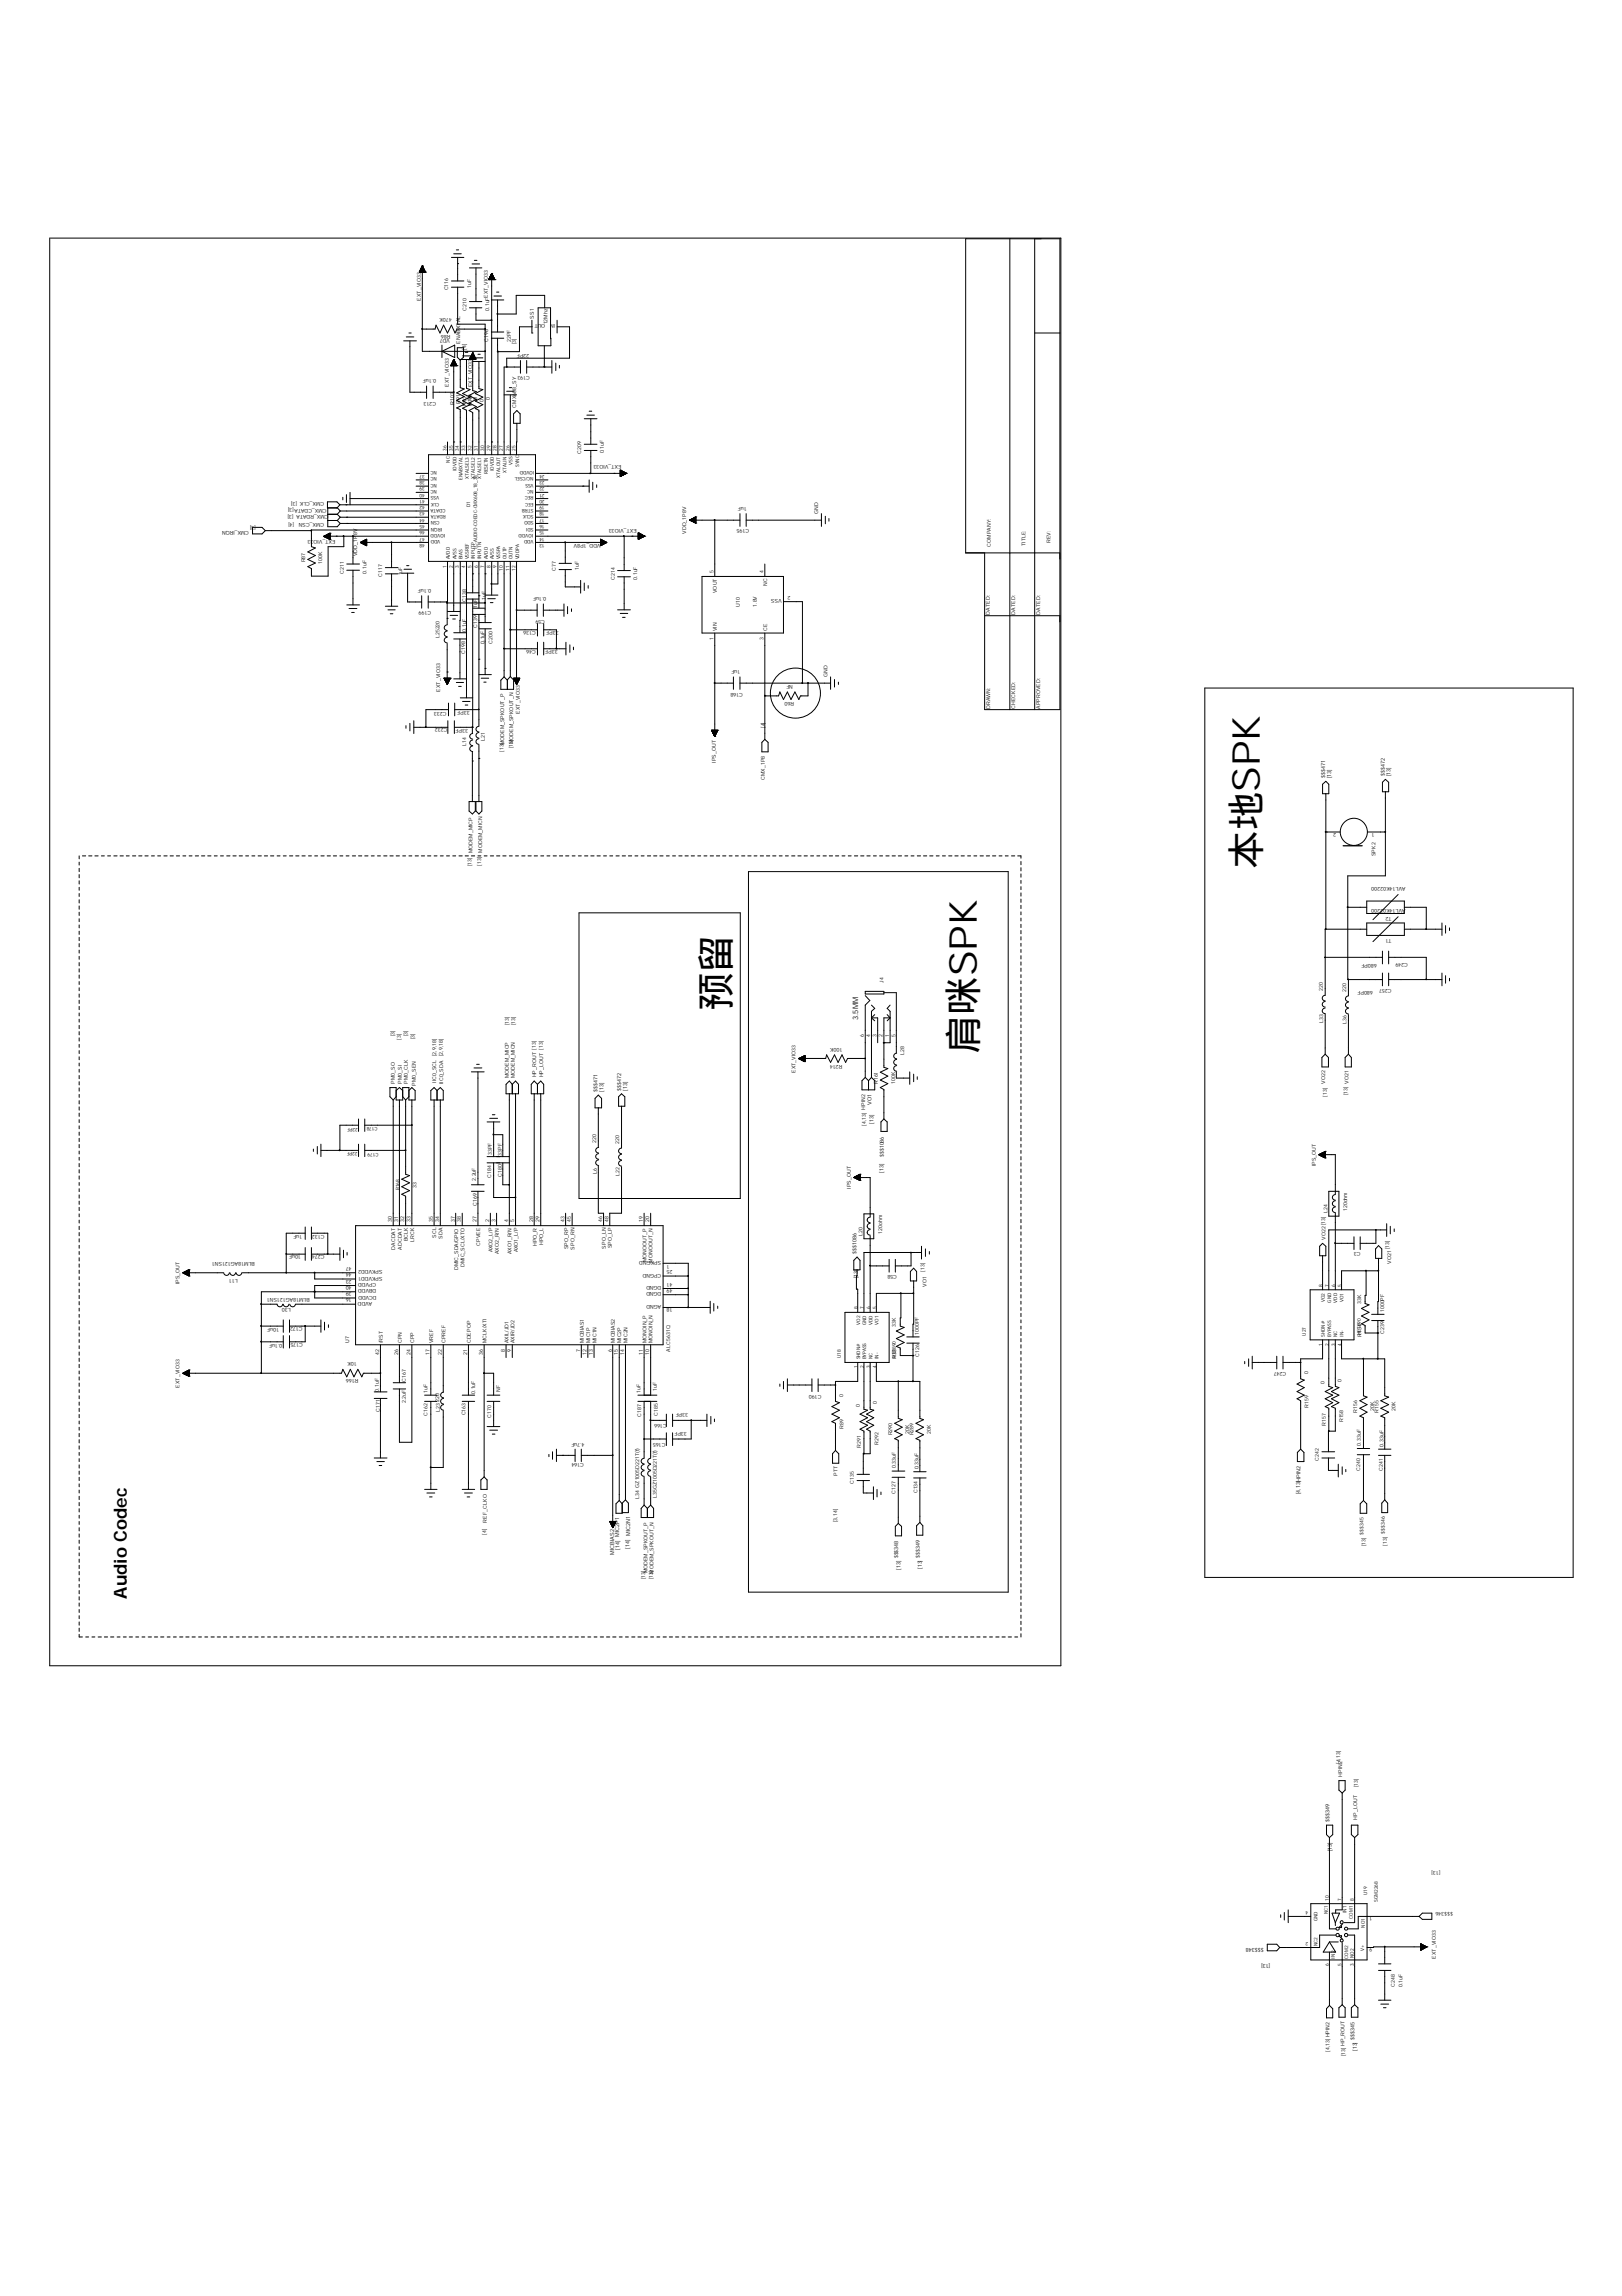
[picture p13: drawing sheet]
<svg xmlns="http://www.w3.org/2000/svg" width="210mm" height="297mm" viewBox="0 0 210 297" stroke-linecap="round" stroke-linejoin="round" font-family="sans-serif">
<defs><g id="words">
<g font-size="5">
<text x="163" y="112.4" transform="rotate(-90 163 112.4)">本地SPK</text>
<text x="94.4" y="130.8" transform="rotate(-90 94.4 130.8)">预留</text>
<text x="126.4" y="136.3" transform="rotate(-90 126.4 136.3)">肩咪SPK</text>
</g>
<text font-size="2.3" x="16.4" y="206.8" transform="rotate(-90 16.4 206.8)">Audio Codec</text>
<text font-size="1" x="111" y="131.9" transform="rotate(-90 111 131.9)">3.5MM</text>
<g font-size=".7">
<text x="54.4" y="38.9" transform="rotate(-90 54.4 38.9)">EXT_VIO33</text>
<text x="58" y="37.6" transform="rotate(-90 58 37.6)">C116</text>
<text x="58.5" y="41.2" transform="rotate(-180 58.5 41.2)">470K</text>
<text x="60.4" y="40.2" transform="rotate(-90 60.4 40.2)">C210</text>
<text x="61" y="37.3" transform="rotate(-90 61 37.3)">1uF</text>
<text x="63.1" y="38.6" transform="rotate(-90 63.1 38.6)">EXT_VIO33</text>
<text x="63.3" y="40.2" transform="rotate(-90 63.3 40.2)">0.1uF</text>
<text x="69.1" y="41.2" transform="rotate(-90 69.1 41.2)">SS1</text>
<text x="70.6" y="42" transform="rotate(-180 70.6 42)">OUT</text>
<text x="70.9" y="42" transform="rotate(-90 70.9 42)">12Mhz</text>
<text x="71.8" y="42" transform="rotate(-180 71.8 42)">IN</text>
<text x="58.2" y="43.8" transform="rotate(-180 58.2 43.8)">VD7</text>
<text x="58.3" y="43.4" transform="rotate(-180 58.3 43.4)">R86</text>
<text x="59.6" y="44.5" transform="rotate(-90 59.6 44.5)">ENABXTAL</text>
<text x="60.3" y="45.2" transform="rotate(-90 60.3 45.2)">[4]</text>
<text x="63.2" y="44.2" transform="rotate(-90 63.2 44.2)">C196</text>
<text x="66.1" y="44.3" transform="rotate(-90 66.1 44.3)">22PF</text>
<text x="66.8" y="44.5" transform="rotate(-90 66.8 44.5)">[3]</text>
<text x="68.5" y="45.7" transform="rotate(-180 68.5 45.7)">22PF</text>
<text x="56.4" y="52" transform="rotate(-180 56.4 52)">C213</text>
<text x="56.4" y="49.1" transform="rotate(-180 56.4 49.1)">0.1uF</text>
<text x="58.1" y="50" transform="rotate(-90 58.1 50)">EXT_VIO33</text>
<text x="58.8" y="52.4" transform="rotate(-90 58.8 52.4)">R103</text>
<text x="59.6" y="52.2" transform="rotate(-90 59.6 52.2)">R91</text>
<text x="60.4" y="52.5" transform="rotate(-90 60.4 52.5)">R92</text>
<text x="61" y="51.7" transform="rotate(-90 61 51.7)">0</text>
<text x="61" y="52.6" transform="rotate(-90 61 52.6)">R104</text>
<text x="61.1" y="50.1" transform="rotate(-90 61.1 50.1)">EXT_VIO33</text>
<text x="61.8" y="51.8" transform="rotate(-90 61.8 51.8)">0</text>
<text x="62.6" y="52.1" transform="rotate(-90 62.6 52.1)">0</text>
<text x="63.4" y="51.8" transform="rotate(-90 63.4 51.8)">0</text>
<text x="66.8" y="52.7" transform="rotate(-90 66.8 52.7)">CMX608_SY</text>
<text x="68.6" y="48.7" transform="rotate(-180 68.6 48.7)">C193</text>
<text x="75.2" y="58.7" transform="rotate(-90 75.2 58.7)">C209</text>
<text x="78.1" y="58.7" transform="rotate(-90 78.1 58.7)">0.1uF</text>
<text x="42" y="64.9" transform="rotate(-180 42 64.9)">CMX_CLK [3]</text>
<text x="42.2" y="65.9" transform="rotate(-180 42.2 65.9)">CMX_CDATA[3]</text>
<text x="80.4" y="60.1" transform="rotate(-180 80.4 60.1)">EXT_VIO33</text>
<text x="96.6" y="65.6" transform="rotate(-180 96.6 65.6)">1uF</text>
<text x="31.2" y="68.7" transform="rotate(-180 31.2 68.7)">X_IRQN</text>
<text x="32.2" y="68.7" transform="rotate(-180 32.2 68.7)">CM</text>
<text x="33.1" y="68.1" transform="rotate(-180 33.1 68.1)">[3]</text>
<text x="38.1" y="67.7" transform="rotate(-180 38.1 67.7)">[4]</text>
<text x="42" y="67.7" transform="rotate(-180 42 67.7)">CMX_CSN</text>
<text x="42.5" y="66.6" transform="rotate(-180 42.5 66.6)">CMX_RDATA [3]</text>
<text x="43.4" y="69.9" transform="rotate(-180 43.4 69.9)">EXT_VIO33</text>
<text x="46.2" y="72" transform="rotate(-90 46.2 72)">VDD_1P8V</text>
<text x="77.7" y="70.4" transform="rotate(-180 77.7 70.4)">VDD_1P8V</text>
<text x="82.4" y="68.5" transform="rotate(-180 82.4 68.5)">EXT_VIO33</text>
<text x="88.8" y="69.1" transform="rotate(-90 88.8 69.1)">VDD_1P8V</text>
<text x="96.9" y="68.5" transform="rotate(-180 96.9 68.5)">C195</text>
<text x="105.9" y="66.4" transform="rotate(-90 105.9 66.4)">GND</text>
<text x="128.2" y="70.7" transform="rotate(-90 128.2 70.7)">COMPANY:</text>
<text x="132.7" y="70.6" transform="rotate(-90 132.7 70.6)">TITLE:</text>
<text x="135.9" y="70.3" transform="rotate(-90 135.9 70.3)">REV:</text>
<text x="39.5" y="72.8" transform="rotate(-90 39.5 72.8)">R87</text>
<text x="41.7" y="72.9" transform="rotate(-90 41.7 72.9)">100K</text>
<text x="44.5" y="74.2" transform="rotate(-90 44.5 74.2)">C211</text>
<text x="47.4" y="74.2" transform="rotate(-90 47.4 74.2)">0.1uF</text>
<text x="49.4" y="74.7" transform="rotate(-90 49.4 74.7)">C117</text>
<text x="52" y="74.5" transform="rotate(-90 52 74.5)">1uF</text>
<text x="55.8" y="76.2" transform="rotate(-180 55.8 76.2)">0.1uF</text>
<text x="60.3" y="77.9" transform="rotate(-90 60.3 77.9)">C138</text>
<text x="62.9" y="77.6" transform="rotate(-90 62.9 77.6)">1uF</text>
<text x="70.7" y="77.2" transform="rotate(-180 70.7 77.2)">0.1uF</text>
<text x="71.9" y="73.9" transform="rotate(-90 71.9 73.9)">C77</text>
<text x="74.9" y="73.8" transform="rotate(-90 74.9 73.8)">1uF</text>
<text x="79.5" y="75" transform="rotate(-90 79.5 75)">C214</text>
<text x="82.5" y="75" transform="rotate(-90 82.5 75)">0.1uF</text>
<text x="92.3" y="74.1" transform="rotate(-90 92.3 74.1)">5</text>
<text x="92.8" y="76.7" transform="rotate(-90 92.8 76.7)">VOUT</text>
<text x="98.8" y="74.1" transform="rotate(-90 98.8 74.1)">4</text>
<text x="99.3" y="75.8" transform="rotate(-90 99.3 75.8)">NC</text>
<text x="101.2" y="77.5" transform="rotate(-180 101.2 77.5)">VSS</text>
<text x="102.3" y="77.1" transform="rotate(-180 102.3 77.1)">2</text>
<text x="55.8" y="79.1" transform="rotate(-180 55.8 79.1)">C199</text>
<text x="56.9" y="82.6" transform="rotate(-90 56.9 82.6)">L25220</text>
<text x="60.3" y="81.7" transform="rotate(-90 60.3 81.7)">0.1uF</text>
<text x="61.8" y="81.2" transform="rotate(-90 61.8 81.2)">C139</text>
<text x="61.8" y="78.6" transform="rotate(-90 61.8 78.6)">1uF</text>
<text x="62.7" y="83.3" transform="rotate(-90 62.7 83.3)">0.1uF</text>
<text x="63.8" y="83.3" transform="rotate(-90 63.8 83.3)">C200</text>
<text x="69.3" y="81.7" transform="rotate(-180 69.3 81.7)">C136</text>
<text x="70.5" y="80.2" transform="rotate(-180 70.5 80.2)">C59</text>
<text x="72.3" y="81.7" transform="rotate(-180 72.3 81.7)">33PF</text>
<text x="92.3" y="82.7" transform="rotate(-90 92.3 82.7)">1</text>
<text x="92.8" y="81.6" transform="rotate(-90 92.8 81.6)">VIN</text>
<text x="95.8" y="78.5" transform="rotate(-90 95.8 78.5)">U10</text>
<text x="98" y="78.5" transform="rotate(-90 98 78.5)">1.8V</text>
<text x="98.8" y="82.7" transform="rotate(-90 98.8 82.7)">3</text>
<text x="99.3" y="81.6" transform="rotate(-90 99.3 81.6)">CE</text>
<text x="128.1" y="79.5" transform="rotate(-90 128.1 79.5)">DATED:</text>
<text x="131.4" y="79.5" transform="rotate(-90 131.4 79.5)">DATED:</text>
<text x="134.6" y="79.5" transform="rotate(-90 134.6 79.5)">DATED:</text>
<text x="57" y="89.5" transform="rotate(-90 57 89.5)">EXT_VIO33</text>
<text x="60.2" y="84.6" transform="rotate(-90 60.2 84.6)">C198</text>
<text x="69.3" y="84.1" transform="rotate(-180 69.3 84.1)">C46</text>
<text x="72.2" y="84.1" transform="rotate(-180 72.2 84.1)">33PF</text>
<text x="95.8" y="86.7" transform="rotate(-180 95.8 86.7)">1uF</text>
<text x="96.1" y="89.6" transform="rotate(-180 96.1 89.6)">C168</text>
<text x="102.6" y="88.6" transform="rotate(-180 102.6 88.6)">NF</text>
<text x="107.1" y="87.6" transform="rotate(-90 107.1 87.6)">GND</text>
<text x="57.8" y="92.1" transform="rotate(-180 57.8 92.1)">C233</text>
<text x="57.9" y="94.2" transform="rotate(-180 57.9 94.2)">C232</text>
<text x="60.6" y="94.3" transform="rotate(-180 60.6 94.3)">33PF</text>
<text x="60.8" y="92" transform="rotate(-180 60.8 92)">33PF</text>
<text x="62.7" y="95.9" transform="rotate(-90 62.7 95.9)">L21</text>
<text x="67.3" y="92.3" transform="rotate(-90 67.3 92.3)">EXT_VIO33</text>
<text x="99" y="94.2" transform="rotate(-90 99 94.2)">[4]</text>
<text x="102.8" y="90.8" transform="rotate(-180 102.8 90.8)">R60</text>
<text x="128.1" y="91.7" transform="rotate(-90 128.1 91.7)">DRAWN:</text>
<text x="131.4" y="91.8" transform="rotate(-90 131.4 91.8)">CHECKED:</text>
<text x="134.6" y="91.7" transform="rotate(-90 134.6 91.7)">APPROVED:</text>
<text x="60.3" y="96.5" transform="rotate(-90 60.3 96.5)">L14</text>
<text x="65.2" y="97.2" transform="rotate(-90 65.2 97.2)">[13]</text>
<text x="65.2" y="96.4" transform="rotate(-90 65.2 96.4)">MODEM_SPKOUT_P</text>
<text x="66.4" y="96.8" transform="rotate(-90 66.4 96.8)">[13]</text>
<text x="66.4" y="96.3" transform="rotate(-90 66.4 96.3)">MODEM_SPKOUT_N</text>
<text x="92.6" y="98.7" transform="rotate(-90 92.6 98.7)">IPS_OUT</text>
<text x="99" y="100.9" transform="rotate(-90 99 100.9)">CMX_1P8</text>
<text x="171.5" y="100.7" transform="rotate(-90 171.5 100.7)">$$$471</text>
<text x="172.3" y="100.7" transform="rotate(-90 172.3 100.7)">[13]</text>
<text x="179.2" y="100.4" transform="rotate(-90 179.2 100.4)">$$$472</text>
<text x="180" y="100.4" transform="rotate(-90 180 100.4)">[13]</text>
<text x="172.9" y="107.8" transform="rotate(-180 172.9 107.8)">2</text>
<text x="177.9" y="107.8" transform="rotate(-180 177.9 107.8)">1</text>
<text x="61" y="112" transform="rotate(-90 61 112)">[13] MODEM_MICP</text>
<text x="62.3" y="112" transform="rotate(-90 62.3 112)">[13]</text>
<text x="62.4" y="110.3" transform="rotate(-90 62.4 110.3)">MODEM_MICN</text>
<text x="178" y="110.8" transform="rotate(-90 178 110.8)">SPK2</text>
<text x="180.1" y="118.6" transform="rotate(-180 180.1 118.6)">T2</text>
<text x="181.9" y="117.6" transform="rotate(-180 181.9 117.6)">AVL14K02200</text>
<text x="181.9" y="114.8" transform="rotate(-180 181.9 114.8)">AVL14K02200</text>
<text x="178.2" y="124.7" transform="rotate(-180 178.2 124.7)">680PF</text>
<text x="180.1" y="121.4" transform="rotate(-180 180.1 121.4)">T1</text>
<text x="182.2" y="124.6" transform="rotate(-180 182.2 124.6)">C249</text>
<text x="114.3" y="127.1" transform="rotate(-90 114.3 127.1)">J4</text>
<text x="171.2" y="128.3" transform="rotate(-90 171.2 128.3)">220</text>
<text x="174.2" y="128.3" transform="rotate(-90 174.2 128.3)">220</text>
<text x="177.7" y="128.3" transform="rotate(-180 177.7 128.3)">680PF</text>
<text x="180.1" y="127.9" transform="rotate(-180 180.1 127.9)">C257</text>
<text x="51.1" y="134.1" transform="rotate(-90 51.1 134.1)">[3]</text>
<text x="51.9" y="134.5" transform="rotate(-90 51.9 134.5)">[3]</text>
<text x="52.7" y="134.1" transform="rotate(-90 52.7 134.1)">[3]</text>
<text x="53.6" y="134.4" transform="rotate(-90 53.6 134.4)">[3]</text>
<text x="57.3" y="136.6" transform="rotate(-90 57.3 136.6)">[2,9,18]</text>
<text x="65.8" y="132.6" transform="rotate(-90 65.8 132.6)">[13]</text>
<text x="66.7" y="132.6" transform="rotate(-90 66.7 132.6)">[13]</text>
<text x="109" y="137.8" transform="rotate(-180 109 137.8)">R214</text>
<text x="109" y="135.5" transform="rotate(-180 109 135.5)">100K</text>
<text x="111.8" y="134.1" transform="rotate(-90 111.8 134.1)">6</text>
<text x="112.6" y="134.1" transform="rotate(-90 112.6 134.1)">4</text>
<text x="113.4" y="134.1" transform="rotate(-90 113.4 134.1)">3</text>
<text x="114.2" y="134.1" transform="rotate(-90 114.2 134.1)">2</text>
<text x="115.1" y="134.1" transform="rotate(-90 115.1 134.1)">1</text>
<text x="115.9" y="134.1" transform="rotate(-90 115.9 134.1)">5</text>
<text x="117" y="136.5" transform="rotate(-90 117 136.5)">L28</text>
<text x="171.2" y="132.4" transform="rotate(-90 171.2 132.4)">L33</text>
<text x="174.2" y="132.5" transform="rotate(-90 174.2 132.5)">L36</text>
<text x="51.1" y="140.2" transform="rotate(-90 51.1 140.2)">PM0_SO</text>
<text x="52" y="140.2" transform="rotate(-90 52 140.2)">PM0_SI</text>
<text x="52.8" y="140.2" transform="rotate(-90 52.8 140.2)">PM0_CLK</text>
<text x="53.8" y="140.4" transform="rotate(-90 53.8 140.4)">PM0_SEN</text>
<text x="56.4" y="140.1" transform="rotate(-90 56.4 140.1)">IIC0_SCL [2,9,18]</text>
<text x="57.4" y="140.3" transform="rotate(-90 57.4 140.3)">IIC0_SDA</text>
<text x="65.8" y="139.5" transform="rotate(-90 65.8 139.5)">MODEM_MICP</text>
<text x="66.6" y="139.5" transform="rotate(-90 66.6 139.5)">MODEM_MICN</text>
<text x="69.4" y="139.4" transform="rotate(-90 69.4 139.4)">HP_ROUT [13]</text>
<text x="70.3" y="139.4" transform="rotate(-90 70.3 139.4)">HP_LOUT [13]</text>
<text x="77.3" y="141.3" transform="rotate(-90 77.3 141.3)">$$$471</text>
<text x="78.1" y="141.3" transform="rotate(-90 78.1 141.3)">[13]</text>
<text x="80.4" y="141.1" transform="rotate(-90 80.4 141.1)">$$$472</text>
<text x="81.2" y="141.1" transform="rotate(-90 81.2 141.1)">[13]</text>
<text x="103" y="138.8" transform="rotate(-90 103 138.8)">EXT_VIO33</text>
<text x="112.8" y="142.9" transform="rotate(-90 112.8 142.9)">VO1</text>
<text x="113.6" y="140.3" transform="rotate(-90 113.6 140.3)">R161</text>
<text x="115.8" y="140.3" transform="rotate(-90 115.8 140.3)">100K</text>
<text x="171.5" y="140.2" transform="rotate(-90 171.5 140.2)">VO22</text>
<text x="171.7" y="141.9" transform="rotate(-90 171.7 141.9)">[13]</text>
<text x="174.4" y="141.7" transform="rotate(-90 174.4 141.7)">[13] VO21</text>
<text x="63.7" y="149.5" transform="rotate(-90 63.7 149.5)">33PF</text>
<text x="64.9" y="149.5" transform="rotate(-90 64.9 149.5)">33PF</text>
<text x="77.1" y="147.9" transform="rotate(-90 77.1 147.9)">220</text>
<text x="80.1" y="148" transform="rotate(-90 80.1 148)">220</text>
<text x="112.1" y="145.7" transform="rotate(-90 112.1 145.7)">[4,13] HPIN2</text>
<text x="113" y="145.4" transform="rotate(-90 113 145.4)">[13]</text>
<text x="114.4" y="149.7" transform="rotate(-90 114.4 149.7)">$$$1086</text>
<text x="53.9" y="153.7" transform="rotate(-90 53.9 153.7)">33</text>
<text x="61.6" y="152.8" transform="rotate(-90 61.6 152.8)">2.2uF</text>
<text x="63.5" y="152.4" transform="rotate(-90 63.5 152.4)">C184</text>
<text x="64.9" y="152.3" transform="rotate(-90 64.9 152.3)">C180</text>
<text x="77.2" y="151.9" transform="rotate(-90 77.2 151.9)">L6</text>
<text x="80.2" y="152.1" transform="rotate(-90 80.2 152.1)">L22</text>
<text x="110.1" y="153.8" transform="rotate(-90 110.1 153.8)">IPS_OUT</text>
<text x="114.3" y="151.7" transform="rotate(-90 114.3 151.7)">[13]</text>
<text x="170.3" y="150.9" transform="rotate(-90 170.3 150.9)">IPS_OUT</text>
<text x="39.1" y="159.8" transform="rotate(-180 39.1 159.8)">1uF</text>
<text x="42" y="159.8" transform="rotate(-180 42 159.8)">C132</text>
<text x="50.7" y="158.1" transform="rotate(-90 50.7 158.1)">30</text>
<text x="51.1" y="161.7" transform="rotate(-90 51.1 161.7)">DACDAT</text>
<text x="51.5" y="158.1" transform="rotate(-90 51.5 158.1)">31</text>
<text x="52" y="161.7" transform="rotate(-90 52 161.7)">ADCDAT</text>
<text x="52.3" y="158.1" transform="rotate(-90 52.3 158.1)">32</text>
<text x="52.8" y="160.6" transform="rotate(-90 52.8 160.6)">BCLK</text>
<text x="53.1" y="158.1" transform="rotate(-90 53.1 158.1)">33</text>
<text x="53.6" y="160.6" transform="rotate(-90 53.6 160.6)">LRCK</text>
<text x="56" y="158.1" transform="rotate(-90 56 158.1)">35</text>
<text x="56.4" y="160.1" transform="rotate(-90 56.4 160.1)">SCL</text>
<text x="56.8" y="158.1" transform="rotate(-90 56.8 158.1)">34</text>
<text x="57.3" y="160.3" transform="rotate(-90 57.3 160.3)">SDA</text>
<text x="58.8" y="158.1" transform="rotate(-90 58.8 158.1)">37</text>
<text x="59.6" y="158.1" transform="rotate(-90 59.6 158.1)">38</text>
<text x="61.7" y="158.1" transform="rotate(-90 61.7 158.1)">27</text>
<text x="61.7" y="156" transform="rotate(-90 61.7 156)">C169</text>
<text x="62.1" y="161.1" transform="rotate(-90 62.1 161.1)">CPVEE</text>
<text x="63.3" y="158.1" transform="rotate(-90 63.3 158.1)">2</text>
<text x="64.1" y="158.1" transform="rotate(-90 64.1 158.1)">3</text>
<text x="65.7" y="158.1" transform="rotate(-90 65.7 158.1)">4</text>
<text x="66.5" y="158.1" transform="rotate(-90 66.5 158.1)">5</text>
<text x="69" y="158.1" transform="rotate(-90 69 158.1)">28</text>
<text x="69.5" y="161.2" transform="rotate(-90 69.5 161.2)">HPO_R</text>
<text x="69.8" y="158.1" transform="rotate(-90 69.8 158.1)">29</text>
<text x="70.3" y="161.1" transform="rotate(-90 70.3 161.1)">HPO_L</text>
<text x="73.1" y="158.1" transform="rotate(-90 73.1 158.1)">43</text>
<text x="73.5" y="161.6" transform="rotate(-90 73.5 161.6)">SPO_RP</text>
<text x="73.9" y="158.1" transform="rotate(-90 73.9 158.1)">45</text>
<text x="74.3" y="161.7" transform="rotate(-90 74.3 161.7)">SPO_RN</text>
<text x="77.9" y="158.1" transform="rotate(-90 77.9 158.1)">46</text>
<text x="78.4" y="161.5" transform="rotate(-90 78.4 161.5)">SPO_LN</text>
<text x="78.7" y="158.1" transform="rotate(-90 78.7 158.1)">48</text>
<text x="79.2" y="161.5" transform="rotate(-90 79.2 161.5)">SPO_LP</text>
<text x="83.2" y="158.1" transform="rotate(-90 83.2 158.1)">19</text>
<text x="84" y="158.1" transform="rotate(-90 84 158.1)">20</text>
<text x="111.6" y="159.9" transform="rotate(-90 111.6 159.9)">L20</text>
<text x="114.2" y="159.6" transform="rotate(-90 114.2 159.6)">120ohm</text>
<text x="171.5" y="160.4" transform="rotate(-90 171.5 160.4)">VO22[13]</text>
<text x="171.8" y="157" transform="rotate(-90 171.8 157)">L24</text>
<text x="174.3" y="156.7" transform="rotate(-90 174.3 156.7)">120ohm</text>
<text x="179.8" y="161.6" transform="rotate(-90 179.8 161.6)">[13]</text>
<text x="23.2" y="166.1" transform="rotate(-90 23.2 166.1)">IPS_OUT</text>
<text x="30.8" y="165.5" transform="rotate(-180 30.8 165.5)">L11</text>
<text x="33" y="163.3" transform="rotate(-180 33 163.3)">BLM18AG121SN1</text>
<text x="38.9" y="162.4" transform="rotate(-180 38.9 162.4)">10uF</text>
<text x="40.1" y="167.9" transform="rotate(-180 40.1 167.9)">BLM18AG121SN1</text>
<text x="42" y="162.4" transform="rotate(-180 42 162.4)">C274</text>
<text x="45.5" y="168" transform="rotate(-180 45.5 168)">16</text>
<text x="45.5" y="165.6" transform="rotate(-180 45.5 165.6)">23</text>
<text x="45.5" y="167.2" transform="rotate(-180 45.5 167.2)">39</text>
<text x="45.5" y="166.4" transform="rotate(-180 45.5 166.4)">40</text>
<text x="45.5" y="164.7" transform="rotate(-180 45.5 164.7)">44</text>
<text x="45.5" y="163.9" transform="rotate(-180 45.5 163.9)">47</text>
<text x="48.7" y="166" transform="rotate(-180 48.7 166)">CPVDD</text>
<text x="48.7" y="166.8" transform="rotate(-180 48.7 166.8)">DBVDD</text>
<text x="48.7" y="167.6" transform="rotate(-180 48.7 167.6)">DCVDD</text>
<text x="49.5" y="165.2" transform="rotate(-180 49.5 165.2)">SPKVDD1</text>
<text x="49.5" y="164.4" transform="rotate(-180 49.5 164.4)">SPKVDD2</text>
<text x="59.3" y="164.3" transform="rotate(-90 59.3 164.3)">DMIC_SDA/GPIO</text>
<text x="60.1" y="163.9" transform="rotate(-90 60.1 163.9)">DMIC_SCL/XTO</text>
<text x="63.8" y="162" transform="rotate(-90 63.8 162)">AXO2_L/P</text>
<text x="64.6" y="162.2" transform="rotate(-90 64.6 162.2)">AXO2_R/N</text>
<text x="66.2" y="162.2" transform="rotate(-90 66.2 162.2)">AXO1_R/N</text>
<text x="67" y="162" transform="rotate(-90 67 162)">AXO1_L/P</text>
<text x="83.7" y="163.3" transform="rotate(-90 83.7 163.3)">MONOOUT_P</text>
<text x="84.5" y="163.4" transform="rotate(-90 84.5 163.4)">MONOOUT_N</text>
<text x="85.6" y="163.1" transform="rotate(-180 85.6 163.1)">SPKGND</text>
<text x="85.6" y="164.8" transform="rotate(-180 85.6 164.8)">CPGND</text>
<text x="85.6" y="166.4" transform="rotate(-180 85.6 166.4)">DGND</text>
<text x="85.6" y="167.2" transform="rotate(-180 85.6 167.2)">DGND</text>
<text x="86.7" y="163.6" transform="rotate(-180 86.7 163.6)">1</text>
<text x="87" y="164.3" transform="rotate(-180 87 164.3)">25</text>
<text x="87" y="165.9" transform="rotate(-180 87 165.9)">41</text>
<text x="87" y="166.7" transform="rotate(-180 87 166.7)">49</text>
<text x="110.8" y="162.2" transform="rotate(-90 110.8 162.2)">$$$1086</text>
<text x="111" y="165.3" transform="rotate(-90 111 165.3)">[13]</text>
<text x="116.1" y="165" transform="rotate(-180 116.1 165)">C58</text>
<text x="119.6" y="164.5" transform="rotate(-90 119.6 164.5)">[13]</text>
<text x="119.9" y="166.4" transform="rotate(-90 119.9 166.4)">VO1</text>
<text x="176.1" y="162" transform="rotate(-180 176.1 162)">C3</text>
<text x="180" y="163.5" transform="rotate(-90 180 163.5)">VO21</text>
<text x="36.1" y="171.8" transform="rotate(-180 36.1 171.8)">10uF</text>
<text x="36.5" y="173.9" transform="rotate(-180 36.5 173.9)">0.1uF</text>
<text x="37.6" y="169.2" transform="rotate(-180 37.6 169.2)">L30</text>
<text x="39.2" y="171.7" transform="rotate(-180 39.2 171.7)">C172</text>
<text x="39.2" y="173.8" transform="rotate(-180 39.2 173.8)">C175</text>
<text x="45.2" y="173.7" transform="rotate(-90 45.2 173.7)">U7</text>
<text x="48.2" y="168.4" transform="rotate(-180 48.2 168.4)">AVDD</text>
<text x="49.5" y="173.8" transform="rotate(-90 49.5 173.8)">/RST</text>
<text x="52" y="173.8" transform="rotate(-90 52 173.8)">CPN</text>
<text x="53.6" y="173.8" transform="rotate(-90 53.6 173.8)">CPP</text>
<text x="56" y="173.8" transform="rotate(-90 56 173.8)">VREF</text>
<text x="57.7" y="173.8" transform="rotate(-90 57.7 173.8)">CPREF</text>
<text x="60.9" y="173.8" transform="rotate(-90 60.9 173.8)">CDEPOP</text>
<text x="62.9" y="173.8" transform="rotate(-90 62.9 173.8)">MCLK/XTI</text>
<text x="65.8" y="173.8" transform="rotate(-90 65.8 173.8)">AXIL/JD1</text>
<text x="66.6" y="173.8" transform="rotate(-90 66.6 173.8)">AXIR/JD2</text>
<text x="75.6" y="173.8" transform="rotate(-90 75.6 173.8)">MICBIAS1</text>
<text x="76.4" y="173.8" transform="rotate(-90 76.4 173.8)">MIC1P</text>
<text x="77.2" y="173.8" transform="rotate(-90 77.2 173.8)">MIC1N</text>
<text x="79.6" y="173.8" transform="rotate(-90 79.6 173.8)">MICBIAS2</text>
<text x="80.4" y="173.8" transform="rotate(-90 80.4 173.8)">MIC2P</text>
<text x="81.2" y="173.8" transform="rotate(-90 81.2 173.8)">MIC2N</text>
<text x="83.7" y="173.8" transform="rotate(-90 83.7 173.8)">MONOIN_P</text>
<text x="84.5" y="173.8" transform="rotate(-90 84.5 173.8)">MONOIN_N</text>
<text x="85.6" y="168.9" transform="rotate(-180 85.6 168.9)">AGND</text>
<text x="87" y="169.3" transform="rotate(-180 87 169.3)">18</text>
<text x="116" y="171.6" transform="rotate(-90 116 171.6)">33K</text>
<text x="118.9" y="172.7" transform="rotate(-90 118.9 172.7)">1000PF</text>
<text x="176.1" y="168.7" transform="rotate(-90 176.1 168.7)">33K</text>
<text x="176.2" y="173" transform="rotate(-90 176.2 173)">R154</text>
<text x="179.1" y="172.6" transform="rotate(-90 179.1 172.6)">C239</text>
<text x="179.1" y="169.8" transform="rotate(-90 179.1 169.8)">1000PF</text>
<text x="23.2" y="179.5" transform="rotate(-90 23.2 179.5)">EXT_VIO33</text>
<text x="46.2" y="176.3" transform="rotate(-180 46.2 176.3)">10K</text>
<text x="46.4" y="178.5" transform="rotate(-180 46.4 178.5)">R166</text>
<text x="49.1" y="175.2" transform="rotate(-90 49.1 175.2)">42</text>
<text x="51.5" y="175.2" transform="rotate(-90 51.5 175.2)">26</text>
<text x="52.5" y="178.8" transform="rotate(-90 52.5 178.8)">C167</text>
<text x="53.1" y="175.2" transform="rotate(-90 53.1 175.2)">24</text>
<text x="55.6" y="175.2" transform="rotate(-90 55.6 175.2)">17</text>
<text x="57.2" y="175.2" transform="rotate(-90 57.2 175.2)">22</text>
<text x="60.5" y="175.2" transform="rotate(-90 60.5 175.2)">21</text>
<text x="62.5" y="175.2" transform="rotate(-90 62.5 175.2)">36</text>
<text x="65.3" y="174.9" transform="rotate(-90 65.3 174.9)">8</text>
<text x="66.2" y="174.9" transform="rotate(-90 66.2 174.9)">9</text>
<text x="75.1" y="174.9" transform="rotate(-90 75.1 174.9)">7</text>
<text x="75.9" y="175.2" transform="rotate(-90 75.9 175.2)">12</text>
<text x="76.7" y="175.2" transform="rotate(-90 76.7 175.2)">13</text>
<text x="79.2" y="174.9" transform="rotate(-90 79.2 174.9)">6</text>
<text x="80" y="175.2" transform="rotate(-90 80 175.2)">15</text>
<text x="80.8" y="175.2" transform="rotate(-90 80.8 175.2)">14</text>
<text x="83.2" y="175.2" transform="rotate(-90 83.2 175.2)">11</text>
<text x="84" y="175.2" transform="rotate(-90 84 175.2)">10</text>
<text x="85" y="179.9" transform="rotate(-90 85 179.9)">1uF</text>
<text x="86.7" y="174.9" transform="rotate(-90 86.7 174.9)">ALC5631Q</text>
<text x="116" y="175.8" transform="rotate(-90 116 175.8)">R38</text>
<text x="119" y="175.5" transform="rotate(-90 119 175.5)">C126</text>
<text x="166.5" y="177.5" transform="rotate(-180 166.5 177.5)">C247</text>
<text x="169.3" y="177.8" transform="rotate(-90 169.3 177.8)">0</text>
<text x="171.4" y="179.1" transform="rotate(-90 171.4 179.1)">0</text>
<text x="173.6" y="178.8" transform="rotate(-90 173.6 178.8)">0</text>
<text x="49" y="180" transform="rotate(-90 49 180)">0.1uF</text>
<text x="49.1" y="182.7" transform="rotate(-90 49.1 182.7)">C171</text>
<text x="52.5" y="181.5" transform="rotate(-90 52.5 181.5)">2.2uF</text>
<text x="55.3" y="183.2" transform="rotate(-90 55.3 183.2)">C162</text>
<text x="55.3" y="180.2" transform="rotate(-90 55.3 180.2)">1uF</text>
<text x="56.9" y="182.6" transform="rotate(-90 56.9 182.6)">L23220</text>
<text x="60.2" y="183.1" transform="rotate(-90 60.2 183.1)">C163</text>
<text x="61.5" y="180.3" transform="rotate(-90 61.5 180.3)">0.1uF</text>
<text x="63.5" y="183.4" transform="rotate(-90 63.5 183.4)">C170</text>
<text x="64.7" y="180" transform="rotate(-90 64.7 180)">NF</text>
<text x="82.9" y="180.2" transform="rotate(-90 82.9 180.2)">1uF</text>
<text x="83" y="183.3" transform="rotate(-90 83 183.3)">C187</text>
<text x="85.1" y="183.2" transform="rotate(-90 85.1 183.2)">C185</text>
<text x="86.3" y="184.2" transform="rotate(-180 86.3 184.2)">C166</text>
<text x="88.9" y="185.3" transform="rotate(-180 88.9 185.3)">33PF</text>
<text x="89.1" y="182.8" transform="rotate(-180 89.1 182.8)">33PF</text>
<text x="106.3" y="180.4" transform="rotate(-180 106.3 180.4)">C190</text>
<text x="109.1" y="180.7" transform="rotate(-90 109.1 180.7)">0</text>
<text x="109.2" y="184.9" transform="rotate(-90 109.2 184.9)">R89</text>
<text x="111.3" y="182" transform="rotate(-90 111.3 182)">0</text>
<text x="113.5" y="181.7" transform="rotate(-90 113.5 181.7)">0</text>
<text x="115.4" y="185.7" transform="rotate(-90 115.4 185.7)">R290</text>
<text x="117.6" y="185.5" transform="rotate(-90 117.6 185.5)">20K</text>
<text x="118.2" y="185.7" transform="rotate(-90 118.2 185.7)">R289</text>
<text x="120.4" y="185.5" transform="rotate(-90 120.4 185.5)">20K</text>
<text x="169.3" y="182.1" transform="rotate(-90 169.3 182.1)">R159</text>
<text x="171.6" y="184.4" transform="rotate(-90 171.6 184.4)">R157</text>
<text x="173.8" y="184" transform="rotate(-90 173.8 184)">R158</text>
<text x="175.6" y="182.8" transform="rotate(-90 175.6 182.8)">R156</text>
<text x="177.8" y="182.6" transform="rotate(-90 177.8 182.6)">20K</text>
<text x="178.4" y="182.8" transform="rotate(-90 178.4 182.8)">R155</text>
<text x="180.6" y="182.6" transform="rotate(-90 180.6 182.6)">20K</text>
<text x="75.6" y="189.3" transform="rotate(-180 75.6 189.3)">C164</text>
<text x="75.6" y="186.7" transform="rotate(-180 75.6 186.7)">4.7uF</text>
<text x="86.1" y="186.6" transform="rotate(-180 86.1 186.6)">C165</text>
<text x="108.4" y="191" transform="rotate(-90 108.4 191)">PTT</text>
<text x="110.5" y="192" transform="rotate(-90 110.5 192)">C135</text>
<text x="111.4" y="187.4" transform="rotate(-90 111.4 187.4)">R291</text>
<text x="113.7" y="186.9" transform="rotate(-90 113.7 186.9)">R292</text>
<text x="116" y="189.9" transform="rotate(-90 116 189.9)">0.33uF</text>
<text x="118.9" y="190.1" transform="rotate(-90 118.9 190.1)">0.33uF</text>
<text x="170.7" y="189" transform="rotate(-90 170.7 189)">C242</text>
<text x="176" y="190.3" transform="rotate(-90 176 190.3)">C240</text>
<text x="176.1" y="187" transform="rotate(-90 176.1 187)">0.33uF</text>
<text x="178.9" y="190.3" transform="rotate(-90 178.9 190.3)">C241</text>
<text x="179" y="187.1" transform="rotate(-90 179 187.1)">0.33uF</text>
<text x="63" y="197" transform="rotate(-90 63 197)">REF_CLKO</text>
<text x="82.7" y="193.9" transform="rotate(-90 82.7 193.9)">L34GZ1005D221T(f)</text>
<text x="85" y="193.8" transform="rotate(-90 85 193.8)">L35GZ1005D221T(f)</text>
<text x="108.3" y="196.9" transform="rotate(-90 108.3 196.9)">[3,14]</text>
<text x="115.9" y="193.2" transform="rotate(-90 115.9 193.2)">C127</text>
<text x="118.7" y="193.2" transform="rotate(-90 118.7 193.2)">C134</text>
<text x="168.3" y="193.3" transform="rotate(-90 168.3 193.3)">[4,13]HPIN2</text>
<text x="62.9" y="198.6" transform="rotate(-90 62.9 198.6)">[4]</text>
<text x="79.5" y="201.2" transform="rotate(-90 79.5 201.2)">MICBIAS2</text>
<text x="80.2" y="200.5" transform="rotate(-90 80.2 200.5)">[14] MIC2P1</text>
<text x="81.4" y="200.3" transform="rotate(-90 81.4 200.3)">[14] MIC2N1</text>
<text x="83.8" y="203.6" transform="rotate(-90 83.8 203.6)">MODEM_SPKOUT_P</text>
<text x="84.6" y="203.6" transform="rotate(-90 84.6 203.6)">MODEM_SPKOUT_N</text>
<text x="116.2" y="201.6" transform="rotate(-90 116.2 201.6)">$$$348</text>
<text x="116.5" y="203.1" transform="rotate(-90 116.5 203.1)">[13]</text>
<text x="119" y="201.5" transform="rotate(-90 119 201.5)">$$$349</text>
<text x="119.3" y="203" transform="rotate(-90 119.3 203)">[13]</text>
<text x="176.4" y="198.5" transform="rotate(-90 176.4 198.5)">$$$345</text>
<text x="176.7" y="200.1" transform="rotate(-90 176.7 200.1)">[13]</text>
<text x="179.2" y="198.4" transform="rotate(-90 179.2 198.4)">$$$346</text>
<text x="179.5" y="200" transform="rotate(-90 179.5 200)">[13]</text>
<text x="83.5" y="204.3" transform="rotate(-90 83.5 204.3)">[13]</text>
<text x="84.5" y="204.3" transform="rotate(-90 84.5 204.3)">[13]</text>
<text x="173.4" y="228.2" transform="rotate(-90 173.4 228.2)">[4,13]</text>
<text x="173.7" y="229.9" transform="rotate(-90 173.7 229.9)">HPIN2</text>
<text x="175.7" y="231.2" transform="rotate(-90 175.7 231.2)">[13]</text>
<text x="172" y="235.7" transform="rotate(-90 172 235.7)">$$$349</text>
<text x="172.3" y="239.5" transform="rotate(-90 172.3 239.5)">[13]</text>
<text x="175.6" y="235.4" transform="rotate(-90 175.6 235.4)">HP_LOUT</text>
<text x="186.4" y="242" transform="rotate(-180 186.4 242)">[13]</text>
<text x="163.5" y="252" transform="rotate(-180 163.5 252)">$$$348</text>
<text x="188" y="247.3" transform="rotate(-180 188 247.3)">$$$346</text>
<text x="164.4" y="254" transform="rotate(-180 164.4 254)">[13]</text>
<text x="180.5" y="257.1" transform="rotate(-90 180.5 257.1)">C248</text>
<text x="181.5" y="257.1" transform="rotate(-90 181.5 257.1)">0.1uF</text>
<text x="185.8" y="253.4" transform="rotate(-90 185.8 253.4)">EXT_VIO33</text>
<text x="175.3" y="263.9" transform="rotate(-90 175.3 263.9)">$$$345</text>
<text x="172" y="265.4" transform="rotate(-90 172 265.4)">[4,13]HPIN2</text>
<text x="174.1" y="266" transform="rotate(-90 174.1 266)">[13] HP_ROUT</text>
<text x="175.6" y="265.3" transform="rotate(-90 175.6 265.3)">[13]</text>
</g>
<g font-size=".6">
<text x="57.8" y="58.3" transform="rotate(-90 57.8 58.3)">36</text>
<text x="58.2" y="59.8" transform="rotate(-90 58.2 59.8)">NC</text>
<text x="58.6" y="58.3" transform="rotate(-90 58.6 58.3)">35</text>
<text x="59.4" y="58.3" transform="rotate(-90 59.4 58.3)">34</text>
<text x="60.2" y="58.3" transform="rotate(-90 60.2 58.3)">33</text>
<text x="61" y="58.3" transform="rotate(-90 61 58.3)">32</text>
<text x="61.8" y="58.3" transform="rotate(-90 61.8 58.3)">31</text>
<text x="62.7" y="58.3" transform="rotate(-90 62.7 58.3)">30</text>
<text x="63.5" y="58.3" transform="rotate(-90 63.5 58.3)">29</text>
<text x="64.3" y="58.3" transform="rotate(-90 64.3 58.3)">28</text>
<text x="65.1" y="58.3" transform="rotate(-90 65.1 58.3)">27</text>
<text x="65.9" y="58.3" transform="rotate(-90 65.9 58.3)">26</text>
<text x="66.7" y="58.3" transform="rotate(-90 66.7 58.3)">25</text>
<text x="55" y="61.4" transform="rotate(-180 55 61.4)">37</text>
<text x="55" y="62.2" transform="rotate(-180 55 62.2)">38</text>
<text x="55" y="63" transform="rotate(-180 55 63)">39</text>
<text x="55" y="63.9" transform="rotate(-180 55 63.9)">40</text>
<text x="55" y="64.7" transform="rotate(-180 55 64.7)">41</text>
<text x="55" y="65.5" transform="rotate(-180 55 65.5)">42</text>
<text x="56.5" y="60.9" transform="rotate(-180 56.5 60.9)">NC</text>
<text x="56.5" y="61.8" transform="rotate(-180 56.5 61.8)">NC</text>
<text x="56.5" y="62.6" transform="rotate(-180 56.5 62.6)">NC</text>
<text x="56.5" y="63.4" transform="rotate(-180 56.5 63.4)">NC</text>
<text x="56.8" y="64.2" transform="rotate(-180 56.8 64.2)">VSS</text>
<text x="56.8" y="65" transform="rotate(-180 56.8 65)">CLK</text>
<text x="57.7" y="65.8" transform="rotate(-180 57.7 65.8)">CDATA</text>
<text x="59.1" y="61" transform="rotate(-90 59.1 61)">IOVDD</text>
<text x="59.9" y="62.1" transform="rotate(-90 59.9 62.1)">ENABXTAL</text>
<text x="60.7" y="61.9" transform="rotate(-90 60.7 61.9)">XTALSEL3</text>
<text x="60.8" y="65.6" transform="rotate(-90 60.8 65.6)">D1</text>
<text x="61.5" y="61.9" transform="rotate(-90 61.5 61.9)">XTALSEL2</text>
<text x="61.8" y="64.9" transform="rotate(-90 61.8 64.9)">X608_18_38</text>
<text x="62.3" y="61.9" transform="rotate(-90 62.3 61.9)">XTALSEL1</text>
<text x="63.1" y="61.4" transform="rotate(-90 63.1 61.4)">RESETN</text>
<text x="63.9" y="61" transform="rotate(-90 63.9 61)">IOVDD</text>
<text x="64.7" y="61.8" transform="rotate(-90 64.7 61.8)">XTALOUT</text>
<text x="65.5" y="61.2" transform="rotate(-90 65.5 61.2)">XTALIN</text>
<text x="66.3" y="60.1" transform="rotate(-90 66.3 60.1)">VSS</text>
<text x="67.2" y="60.4" transform="rotate(-90 67.2 60.4)">SYNC</text>
<text x="69" y="65.8" transform="rotate(-180 69 65.8)">STRB</text>
<text x="69" y="65" transform="rotate(-180 69 65)">EEC</text>
<text x="69" y="64.2" transform="rotate(-180 69 64.2)">REC</text>
<text x="69" y="63.4" transform="rotate(-180 69 63.4)">NC</text>
<text x="69" y="62.6" transform="rotate(-180 69 62.6)">VSS</text>
<text x="69" y="61.8" transform="rotate(-180 69 61.8)">NC/CSEL</text>
<text x="69.2" y="60.9" transform="rotate(-180 69.2 60.9)">IOVDD</text>
<text x="70.5" y="65.5" transform="rotate(-180 70.5 65.5)">19</text>
<text x="70.5" y="64.7" transform="rotate(-180 70.5 64.7)">20</text>
<text x="70.5" y="63.9" transform="rotate(-180 70.5 63.9)">21</text>
<text x="70.5" y="63" transform="rotate(-180 70.5 63)">22</text>
<text x="70.5" y="62.2" transform="rotate(-180 70.5 62.2)">23</text>
<text x="70.5" y="61.4" transform="rotate(-180 70.5 61.4)">24</text>
<text x="55" y="66.3" transform="rotate(-180 55 66.3)">43</text>
<text x="55" y="67.1" transform="rotate(-180 55 67.1)">44</text>
<text x="55" y="67.9" transform="rotate(-180 55 67.9)">45</text>
<text x="55" y="68.7" transform="rotate(-180 55 68.7)">46</text>
<text x="55" y="69.5" transform="rotate(-180 55 69.5)">47</text>
<text x="55" y="70.3" transform="rotate(-180 55 70.3)">48</text>
<text x="56.9" y="67.5" transform="rotate(-180 56.9 67.5)">CSN</text>
<text x="57" y="69.9" transform="rotate(-180 57 69.9)">VDD</text>
<text x="57.3" y="68.3" transform="rotate(-180 57.3 68.3)">IRQN</text>
<text x="57.7" y="69.1" transform="rotate(-180 57.7 69.1)">IOVDD</text>
<text x="57.7" y="66.7" transform="rotate(-180 57.7 66.7)">RDATA</text>
<text x="61.8" y="71" transform="rotate(-90 61.8 71)">IC-AUDIO-COEDC-CM</text>
<text x="69" y="69.9" transform="rotate(-180 69 69.9)">VDD</text>
<text x="69" y="69.1" transform="rotate(-180 69 69.1)">IOVDD</text>
<text x="69" y="68.3" transform="rotate(-180 69 68.3)">SDI</text>
<text x="69" y="67.5" transform="rotate(-180 69 67.5)">SDO</text>
<text x="69" y="66.7" transform="rotate(-180 69 66.7)">SCLK</text>
<text x="70.5" y="70.3" transform="rotate(-180 70.5 70.3)">13</text>
<text x="70.5" y="69.5" transform="rotate(-180 70.5 69.5)">14</text>
<text x="70.5" y="68.7" transform="rotate(-180 70.5 68.7)">15</text>
<text x="70.5" y="67.9" transform="rotate(-180 70.5 67.9)">16</text>
<text x="70.5" y="67.1" transform="rotate(-180 70.5 67.1)">17</text>
<text x="70.5" y="66.3" transform="rotate(-180 70.5 66.3)">18</text>
<text x="57.8" y="73.4" transform="rotate(-90 57.8 73.4)">1</text>
<text x="58.2" y="72.4" transform="rotate(-90 58.2 72.4)">AVDD</text>
<text x="58.6" y="73.4" transform="rotate(-90 58.6 73.4)">2</text>
<text x="59.1" y="72.4" transform="rotate(-90 59.1 72.4)">AVSS</text>
<text x="59.4" y="73.4" transform="rotate(-90 59.4 73.4)">3</text>
<text x="59.9" y="72.4" transform="rotate(-90 59.9 72.4)">BIAS</text>
<text x="60.2" y="73.4" transform="rotate(-90 60.2 73.4)">4</text>
<text x="60.7" y="72.4" transform="rotate(-90 60.7 72.4)">VSSREF</text>
<text x="61" y="73.4" transform="rotate(-90 61 73.4)">5</text>
<text x="61.5" y="72.4" transform="rotate(-90 61.5 72.4)">INPUTP</text>
<text x="61.8" y="73.4" transform="rotate(-90 61.8 73.4)">6</text>
<text x="62.3" y="72.4" transform="rotate(-90 62.3 72.4)">INPUTN</text>
<text x="62.7" y="73.4" transform="rotate(-90 62.7 73.4)">7</text>
<text x="63.1" y="72.4" transform="rotate(-90 63.1 72.4)">AVDD</text>
<text x="63.5" y="73.4" transform="rotate(-90 63.5 73.4)">8</text>
<text x="63.9" y="72.4" transform="rotate(-90 63.9 72.4)">AVSS</text>
<text x="64.3" y="73.4" transform="rotate(-90 64.3 73.4)">9</text>
<text x="64.7" y="72.4" transform="rotate(-90 64.7 72.4)">VSSPA</text>
<text x="65.1" y="73.8" transform="rotate(-90 65.1 73.8)">10</text>
<text x="65.5" y="72.4" transform="rotate(-90 65.5 72.4)">OUTP</text>
<text x="65.9" y="73.8" transform="rotate(-90 65.9 73.8)">11</text>
<text x="66.3" y="72.4" transform="rotate(-90 66.3 72.4)">OUTN</text>
<text x="66.7" y="73.8" transform="rotate(-90 66.7 73.8)">12</text>
<text x="67.2" y="72.4" transform="rotate(-90 67.2 72.4)">VDDPA</text>
<text x="46.3" y="149.1" transform="rotate(-180 46.3 149.1)">22PF</text>
<text x="46.3" y="145.9" transform="rotate(-180 46.3 145.9)">22PF</text>
<text x="48.9" y="145.9" transform="rotate(-180 48.9 145.9)">C178</text>
<text x="49" y="149.2" transform="rotate(-180 49 149.2)">C179</text>
<text x="51.7" y="154" transform="rotate(-90 51.7 154)">R168</text>
<text x="171.2" y="166.4" transform="rotate(-90 171.2 166.4)">8</text>
<text x="172" y="166.4" transform="rotate(-90 172 166.4)">7</text>
<text x="172.8" y="166.4" transform="rotate(-90 172.8 166.4)">6</text>
<text x="173.6" y="166.4" transform="rotate(-90 173.6 166.4)">5</text>
<text x="111" y="169.4" transform="rotate(-90 111 169.4)">8</text>
<text x="111.3" y="171.4" transform="rotate(-90 111.3 171.4)">VO2</text>
<text x="111.8" y="169.4" transform="rotate(-90 111.8 169.4)">7</text>
<text x="112.1" y="171.5" transform="rotate(-90 112.1 171.5)">GND</text>
<text x="112.6" y="169.4" transform="rotate(-90 112.6 169.4)">6</text>
<text x="112.9" y="171.4" transform="rotate(-90 112.9 171.4)">VDD</text>
<text x="113.4" y="169.4" transform="rotate(-90 113.4 169.4)">5</text>
<text x="113.7" y="171.4" transform="rotate(-90 113.7 171.4)">VO1</text>
<text x="169" y="172.8" transform="rotate(-90 169 172.8)">U27</text>
<text x="171.4" y="173" transform="rotate(-90 171.4 173)">SHDN#</text>
<text x="171.4" y="168.5" transform="rotate(-90 171.4 168.5)">VO2</text>
<text x="172.3" y="173" transform="rotate(-90 172.3 173)">BYPASS</text>
<text x="172.3" y="168.5" transform="rotate(-90 172.3 168.5)">GND</text>
<text x="173.1" y="173" transform="rotate(-90 173.1 173)">NC</text>
<text x="173.1" y="168.5" transform="rotate(-90 173.1 168.5)">VDD</text>
<text x="173.9" y="173" transform="rotate(-90 173.9 173)">IN-</text>
<text x="173.9" y="168.5" transform="rotate(-90 173.9 168.5)">VO1</text>
<text x="176.1" y="172.7" transform="rotate(-90 176.1 172.7)">HE7890</text>
<text x="108.8" y="175.7" transform="rotate(-90 108.8 175.7)">U18</text>
<text x="111" y="177" transform="rotate(-90 111 177)">1</text>
<text x="111.3" y="175.9" transform="rotate(-90 111.3 175.9)">SHDN#</text>
<text x="111.8" y="177" transform="rotate(-90 111.8 177)">2</text>
<text x="112.1" y="175.9" transform="rotate(-90 112.1 175.9)">BYPASS</text>
<text x="112.6" y="177" transform="rotate(-90 112.6 177)">3</text>
<text x="112.9" y="175.9" transform="rotate(-90 112.9 175.9)">NC</text>
<text x="113.4" y="177" transform="rotate(-90 113.4 177)">4</text>
<text x="113.7" y="175.9" transform="rotate(-90 113.7 175.9)">IN-</text>
<text x="116" y="175.6" transform="rotate(-90 116 175.6)">HE7890</text>
<text x="171.2" y="174.1" transform="rotate(-90 171.2 174.1)">1</text>
<text x="172" y="174.1" transform="rotate(-90 172 174.1)">2</text>
<text x="172.8" y="174.1" transform="rotate(-90 172.8 174.1)">3</text>
<text x="173.6" y="174.1" transform="rotate(-90 173.6 174.1)">4</text>
<text x="172" y="245.9" transform="rotate(-90 172 245.9)">10</text>
<text x="173.6" y="245.9" transform="rotate(-90 173.6 245.9)">7</text>
<text x="175.2" y="245.9" transform="rotate(-90 175.2 245.9)">8</text>
<text x="176.9" y="245.2" transform="rotate(-90 176.9 245.2)">U19</text>
<text x="178.3" y="244.8" transform="rotate(-90 178.3 244.8)">2268</text>
<text x="169.3" y="247.2" transform="rotate(-180 169.3 247.2)">4</text>
<text x="169.3" y="251.3" transform="rotate(-180 169.3 251.3)">2</text>
<text x="170.5" y="251.8" transform="rotate(-90 170.5 251.8)">NC2</text>
<text x="170.5" y="248.6" transform="rotate(-90 170.5 248.6)">GND</text>
<text x="171.8" y="247.6" transform="rotate(-90 171.8 247.6)">NC1</text>
<text x="174.2" y="247.6" transform="rotate(-90 174.2 247.6)">IN1</text>
<text x="175.1" y="248.2" transform="rotate(-90 175.1 248.2)">COM</text>
<text x="175.1" y="246.9" transform="rotate(-90 175.1 246.9)">1</text>
<text x="176.6" y="249.4" transform="rotate(-90 176.6 249.4)">NO1</text>
<text x="177.6" y="248" transform="rotate(-180 177.6 248)">1</text>
<text x="178.3" y="246" transform="rotate(-90 178.3 246)">SGM</text>
<text x="172" y="254.3" transform="rotate(-90 172 254.3)">6</text>
<text x="172.7" y="253.4" transform="rotate(-90 172.7 253.4)">IN2</text>
<text x="173.6" y="254.3" transform="rotate(-90 173.6 254.3)">5</text>
<text x="174.5" y="253.4" transform="rotate(-90 174.5 253.4)">COM</text>
<text x="174.5" y="252.1" transform="rotate(-90 174.5 252.1)">2</text>
<text x="175.2" y="254.3" transform="rotate(-90 175.2 254.3)">3</text>
<text x="175.2" y="253.4" transform="rotate(-90 175.2 253.4)">NO2</text>
<text x="176.5" y="252.4" transform="rotate(-90 176.5 252.4)">V+</text>
<text x="177.6" y="252" transform="rotate(-180 177.6 252)">9</text>
</g>
</g></defs>
<g fill="none" stroke="#000" stroke-width=".13">
<path d="M6.4 30.8h130.9v184.7h-130.9v-184.6M54.3 35.2h.1M54.3 35.2h.8M54.3 35.2v-.1h.7v.1M54.4 35.2v-.3h.5v.3M54.4 35h.5M54.4 34.9h.5M54.4 34.8h.4M54.5 34.7h.3M54.6 34.5h.1M54.7 34.4h.1M54.7 34.4v11.1h8.1"/>
<path d="M54.7 34.4l.4 .8M54.7 34.4l-.4 .8M54.7 34.4v.8M54.7 34.5h-.1v.7M54.7 34.6h-.1v.6M54.7 34.5v.7M54.8 34.6v.6M54.8 34.6h-.3v.6M54.8 34.7v.5M54.8 34.7h-.3v.5M54.9 34.8v.4M54.9 34.8h-.5v.4"/>
<path d="M54.9 34.9v.3M54.9 35h-.5v.2M55.1 35.2h.1M58.4 37.2h1.6M58.4 36.4h1.6M58.4 33.3h1.6M58.7 32.8h1M59.1 32.3h.3M59.2 34.1h.1M59.2 37.2v4.7h3.6v16.9M59.2 33.3v3.1M60.7 39.8h1.7"/>
<path d="M60.7 39h1.7M60.7 34.7h1.7M61.1 34.1h1M61.4 33.7h.3M61.6 34.7v4.3M61.6 39.8v1.6h2M63.2 36.2h.1M63.2 36.2h.9M63.2 36.1v.1M63.2 36.1h.8M63.3 36.1h.7v.1M63.3 36h.7v.2"/>
<path d="M63.4 35.8v.4M63.4 35.9h.5M63.4 35.8h.5v.4M63.4 35.8h.4M63.5 35.7h.3M63.5 35.6h.3M63.5 35.5h.2M63.6 38.8h1.6M63.6 35.4h.1M63.6 35.4v23.4M63.6 35.4l.5 .8M63.6 35.4l-.4 .8"/>
<path d="M63.7 35.4v.8M63.7 35.5h-.1v.7M63.7 35.5h-.2v.7M63.7 35.5v.7M63.8 35.5v.7M63.8 35.6h-.3v.6M63.8 35.7h-.3v.5M63.8 35.6v.6M63.8 35.8h-.4v.4M63.8 35.8v.4M63.9 35.9v.3M63.9 36h-.6v.2"/>
<path d="M63.9 38.3h1M64 36.1h-.7v.1M64.1 36.2h.1M64.3 37.8h.3M64.4 38.8v4.2M70.5 39.8v-1.6h-3.7v2.4h-2.4M130.7 30.9v60.9M133.9 30.9v60.9M52.2 44.1h1.7M52.6 43.6h1M52.9 43.1h.3M53 44.1v6.6h2.2"/>
<path d="M54.7 42.6h1.6l.1-.5 .5 1 .5-1 .5 1 .5-1 .5 1 .2-.5h3.7M55.2 49.9v1.6M55.5 58.8h13.8v13.8h-13.8zM56 50.7h2.7M56 49.9v1.6M57.2 45.5l1.6-.9v1.7zM57.2 44.6v1.7M57.9 57.2v1.6M58.3 47.3h.1M58.3 47.3h.8M58.4 47.2h.7v.1M58.4 47.2v.1"/>
<path d="M58.4 47.2h.7M58.4 47.1h.6M58.5 47.1h.5M58.5 47h.5v.3M58.5 46.9v.4M58.5 46.8h.4M58.6 46.8h.2M58.6 46.7v.6M58.6 46.7h.2M58.7 46.6h.1M58.7 46.5h.1M58.7 57.2h.1"/>
<path d="M58.7 46.5v12.3M58.7 46.5l.4 .8M58.7 46.5l-.4 .8M58.8 46.6h-.1v.7M58.8 46.6v.7M58.8 46.7h-.2v.6M58.8 46.7v.6M58.9 46.8v.5M58.9 46.9h-.4v.4M59 47h-.5v.3M59.1 47.1v.2M59.1 47.1h-.7v.2"/>
<path d="M59.1 47.3h-.8M59.1 47.3h.1M59.2 45h.8v1.2l-.4 .4-.4-.4zM59.6 57.2h.1M59.6 46.6v3.6l.5 .1-1 .5 1 .5-1 .5 1 .5-1 .5 .5 .2v5.8M59.6 46.5h1.6M59.9 46h.9M60.2 45.6h.3M60.4 46.5v3.7l.4 .2-.9 .5 .9 .5-.9 .4 .9 .6-.9 .4 .5 .3v5.7M60.8 46.4h.8M60.8 46.3h1.7M60.8 46.3v.2"/>
<path d="M60.8 46.3h.7M60.9 46.5v-.3h.6v.3M60.9 46.3h.6M60.9 46.1v.4M60.9 46.2h.5M61 46.1h.4v.4M61 46v.5M61 46.1h.4M61 46h.4M61 46h.3M61 45.9v.6M61 45.9h.3"/>
<path d="M61.1 45.9h.2v.6M61.1 45.8h.2M61.1 45.7h.1M61.2 45.7h.1M61.2 45.6v4.9l.4 .2-.9 .5 .9 .5-.9 .4 .9 .5-.9 .5 .5 .3v5.4M61.2 46.8h1.6M61.2 45.6l.4 .9M61.2 45.6l-.5 .9h.9M61.2 45.7h-.1v.8M61.2 45.7v.8M61.3 45.8h-.2v.7M61.3 45.7v.8"/>
<path d="M61.3 45.9v.6M61.3 46h-.3v.5M61.4 46v.5M61.5 46.3v.2M61.6 46.4v.1M61.6 46.4l-.8 .1M61.8 45.8h.3M62 46.8v3.5l.5 .1-1 .5 1 .5-1 .5 1 .5-1 .5 .5 .2v5.7M63.6 43h1.6M63.6 43.8h1.6M63.6 57.2h.1M64.4 43.8v15"/>
<path d="M65.2 51.1h1.6M65.6 50.6h.9M65.9 50.2h.3M66 51.1v7.7M66.9 54.8l-.1 4M66.9 53.1l.4 .4v1.3h-.8v-1.3zM67.4 47.5h-2.2v11.3M67.4 46.6v1.7M68.2 47.5h3.2M68.2 46.6v1.7M68.8 43.1h.1M68.8 41.4v1.7"/>
<path d="M68.9 42.3h-1.7v3.2h-2.8M70.4 44.7v2.8M71.2 43.8l.1 .9h-1.7v-4.9h1.6v4M71.4 46.6v1.7M71.9 47v.9M72.1 41.4v1.7M72.1 42.3h1.6v4h-8.1v1.2M72.4 47.3v.3M75.6 58.3h1.7M75.6 57.5h1.7M75.6 54.2h1.7M75.9 53.7h1"/>
<path d="M76.2 53.2h.4M76.5 54.2v3.3M76.5 58.3v2.9M133.9 43.1h3.3M32.7 68.2h1.2l.4 .5-.4 .4h-1.2zM34.3 68.7h6M41.9 69.4h.1M41.9 69.4h13.6M41.9 69.4l.8 .4M41.9 69.4h.8M42 69.4h.1M42 69.5h.7"/>
<path d="M42 69.3v.2M42.1 69.3v.2h.6M42.2 69.2v.3M42.2 69.5h.5M42.2 69.6h.5M42.3 69.2v.4M42.4 64.9h1.2l.4 .4-.4 .4h-1.2zM42.4 67.3h1.2M42.4 69.1v.5M42.4 66.5h1.2M42.5 69.1v.6h.2M42.5 69.1v.6"/>
<path d="M42.6 69.1v.6M42.7 69v.8M42.7 69.8h.1M42.7 69h.1M42.7 69.1h-.2v.6h.2M42.7 69.1h-.3v.5h.3M42.7 69l-.8 .4M42.7 69h-.1v.8h.1M42.7 69.2h-.5v.4M42.7 69.2h-.5v.3M42.7 69.3h-.6v.2M42.7 69.3h-.7v.2"/>
<path d="M43.5 69.4h.1M43.6 66.5l.4 .4M43.6 67.3l.4 .4M44 65.3h11.5M44 67.7h11.5M44 66.9h11.5M44 66.1h11.5M44 66.1l-.4-.4h-1.2v2.4h1.2l.4-.4M44 66.1l-.4 .4M44 66.9l-.4 .4M44.4 64.3v.4M44.8 65.3h.1"/>
<path d="M44.8 64v1M44.9 66.9h.1M44.9 67.7h.1M44.9 73.8h1.6M44.9 73h1.6M44.9 78.3h1.6M45.2 78.7h1M45.3 64.5h10.2M45.3 63.7v1.6M45.5 79.2h.3M45.7 69.4v3.6M45.7 73.8v4.5"/>
<path d="M46.7 70.2h.1M46.7 70.2h8.8M46.7 70.2l.8 .4M46.7 70.2l.8-.4v.8M46.7 70.2h.8M46.7 70.1v.1M46.7 70.3h.8M46.8 70.1v.2M46.9 70.1v.2h.6M46.9 70.3h.6M47 70v.3M47 70.4h.5"/>
<path d="M47 70v.4M47.3 69.9v.6h.2M47.4 69.8v.7M47.5 69.9h-.3v.6M47.5 69.8v.8M47.5 69.8h-.2v.7M47.5 69.9h-.3v.6h.3M47.5 70h-.4v.4M47.5 70h-.6v.3M47.5 70.1h-.7v.2M47.5 70.1h-.8v.1M49.9 74.2h1.6"/>
<path d="M49.9 73.4h1.6M49.9 78.4h1.6M50.2 78.9h.9M50.5 79.4h.3M50.7 70.2v3.2M50.7 74.2v4.2M52 74.2h1.6M52.3 73.6h1M52.6 73.2h.3M52.7 74.2v3.7h1.9M53.8 63.7h1.7M53.8 62.9h1.7"/>
<path d="M53.8 62.1h1.7M53.8 61.2h1.7M54.6 77.1v1.6M55.4 77.1v1.6M55.5 68.6h-15.2v2.1l.5 .2-1 .5 1 .5-1 .5 1 .4-1 .5 .5 .3v.9h2.2v-3.8h2v-1.3M57.9 80h.1M57.9 77.9v2.9M57.9 78h4.9M57.9 72.6v5.3h-2.5M57.9 79.1h1.7M58.3 79.6h.9M58.7 72.6v6.5"/>
<path d="M59.6 72.6l-.1 9.3M60.4 72.6v17.7M60.4 77.5h1.6M60.4 76.7h1.6M61.2 74.2h.1M61.2 72.6v4.1M61.2 77.5v16.6h-2.4M61.2 79.5h1.6M61.2 78.7h1.6M62 77.1h.1M62 72.6v6.1M62 79.5v14.4"/>
<path d="M62.8 74.2h.1M62.8 72.6v7.9M62.8 77h1.6M63.1 77.5h1M63.5 78h.3M63.6 72.6v4.4M64.4 72.6v3h-.8M65.2 72.6v15M66 72.6v14.9M66.8 72.6v15.9M66.8 78.9h2.7M69.3 70.2h9.2"/>
<path d="M69.3 69.4h14.1M69.3 68.6h1.6M69.3 67.7h1.6M69.3 66.9h1.6M69.3 66.1h1.6M69.3 65.3h1.6M69.3 64.5h1.6M69.3 63.7h1.6M69.3 62.9h6.9M69.3 62.1h1.6M69.3 61.2h11.8M69.5 78.1v1.6"/>
<path d="M70.3 78.9h2.7M70.3 78.1v1.6M72.3 73.7h1.7M72.3 72.9h1.7M73 78.1v1.6M73.2 70.2v2.7M73.2 73.7v2.2h1.9M73.4 78.5v.9M74 78.8v.3M75.1 75.1v1.6M75.4 62.9h.1M75.6 75.4v1"/>
<path d="M76.1 75.8v.3M76.2 62.1v1.6M76.7 62.4v1M77.2 62.7v.4M77.7 69.8h.1M77.7 70h.5v.3h-.5M77.7 70.1h.7M77.7 70.1h.6M77.7 70h.5v.3M77.7 70h.4v.4M77.7 69.9h.3M77.7 69.9h.2v.6"/>
<path d="M77.8 69.8l-.1 .8M77.8 69.8v.7M77.9 69.8v.7M77.9 69.9v.6h-.2M78 69.9v.6M78 69.9v.6h-.3M78.1 70v.4M78.1 70v.4h-.4M78.3 70v.3h-.6M78.4 70.1v.2M78.4 70.1v.2h-.7M78.5 70.1v.1h-.8"/>
<path d="M78.5 70.2l-.8 .4M78.5 70.2l-.8-.4v.8M79.5 61.2h.1M79.9 74.6h1.7M79.9 73.8h1.7M79.9 78.9h1.7M80.3 61.6h.1M80.3 60.8h.1M80.3 61.2h.6v.1h-.6M80.3 60.8v.8M80.3 60.8l.8 .4M80.3 61.2h.8"/>
<path d="M80.3 61.1h.6v.2M80.3 61.1h.5v.3h-.5M80.3 61h.4v.5h-.4M80.3 61h.3v.5M80.3 60.9h.3v.6M80.3 60.9h.1v.7M80.3 61.5h.2M80.3 61.5h.3M80.3 61.4h.5M80.3 61.3h.7M80.3 79.4h.9M80.3 60.9v.7"/>
<path d="M80.4 60.9v.7h-.1M80.5 60.9v.6M80.6 79.9h.3M80.6 61v.5M80.7 61.1v.3M80.8 61.1v.3M80.8 69.4v4.4M80.8 74.6v4.3M80.9 61.1v.2M81 61.2v.1M81 61.2h.1M81.1 61.2h.1"/>
<path d="M81.1 61.2l-.8 .4M81.8 69.4h.1M82.6 69.8h.1M82.6 68.9h.1M82.6 69.1h.3v.5h-.3M82.6 69h.2v.7h-.2M82.6 69.7h.2M82.6 69.1h.4v.5h-.4M82.6 69.5h.5M82.6 69.2h.6v.3h-.6M82.6 69.5h.7M82.6 69.3l.8 .1"/>
<path d="M82.6 69.3h.7v.2M82.6 69.2h.5v.3M82.6 68.9v.9M82.6 68.9l.8 .5M82.7 68.9v.9M82.7 69v.7M82.8 69v.7M82.8 69.1v.5M82.9 69.1v.5M83 69.1v.5M83.1 69.2v.3M83.2 69.2v.3"/>
<path d="M83.3 69.3v.1M83.4 69.3v.1h-.8M83.4 69.4h.1M83.4 69.4l-.8 .4M89.2 67.3h.1M89.2 67.3h6.6M89.2 67.3l.8 .4M89.3 67.3h.7M89.4 67.2v.1M89.4 67.4h.6M89.5 67.4h.5M89.7 67.1v.4"/>
<path d="M89.7 67v.5M89.8 67.6h.2M89.9 67v.6M90 66.9v.7M90 67.7h.1M90 66.9v.8M90 66.9h.1M90 66.9h-.1v.7M90 66.9l-.8 .4M90 67h-.2v.5M90 67h-.2v.5h.2M90 67h-.3v.5h.3"/>
<path d="M90 67.1h-.4v.4h.4M90 67.1h-.5v.3M90 67.2h-.5v.2M90 67.2h-.7v.1M90 67.3h-.7M90.8 74.6h10.6v7.3h-10.6zM92.5 67.3v7.3M95.8 66.4v1.7M96.6 67.3h9.7M96.6 66.4v1.7M99 73v1.6M101.4 77.8h2.4v10.6"/>
<path d="M106.3 66.4v1.7M106.8 66.8v1M107.3 67.1v.3M127.4 71.5v20.3h9.8v-60.9h-12.2v40.6h12.2M127.4 79.7h9.8M52.5 93.9v.3M53 93.6v1M53.6 94.1h4.4M53.6 93.2v1.7M57.4 87.7h.1M57.4 87.7h.9M57.4 87.7l.5 .8"/>
<path d="M57.5 87.8h.8M57.5 87.7v.2h.7M57.6 87.7v.3h.6M57.6 88h.6M57.7 87.7v.4h.4M57.7 88.3h.3M57.7 87.7v.5h.3M57.7 87.7v.6M57.8 87.7v.7h.2M57.8 88.3h.2M57.8 87.7v.8M57.8 88.5h.1"/>
<path d="M57.9 82.5a.36 .36 0 0 0-.4 .3 .36 .36 0 0 0 .4 .4M57.9 81.6a.36 .36 0 0 0-.4 .4 .36 .36 0 0 0 .4 .4M57.9 80.8a.36 .36 0 0 0-.4 .4 .36 .36 0 0 0 .4 .4M57.9 86.9h.1M57.9 83.3v5.2M57.9 87.7v.8M58 87.7v.7h-.2M58 93.2v1.7M58 87.7v.7M58 91.8h-2.9v2.3M58 87.7v.6h-.3M58 91v1.6"/>
<path d="M58.1 87.7v.5h-.4M58.1 87.7v.4h-.4M58.2 87.7v.3h-.6M58.2 87.7v.2h-.7M58.3 87.7v.1h-.8M58.3 87.7h.1M58.3 87.7l-.4 .8M58.6 80.1h.3M58.7 82.7h1.6M58.7 81.9h1.6M58.7 87.8h1.6M58.8 93.2v1.7"/>
<path d="M58.8 91.8h3.2M58.8 91v1.6M59.1 88.3h.9M59.4 88.8h.3M59.5 82.7v5.1M59.6 90.3h1.6M59.9 90.7h.9M60.2 91.2h.3M61.1 94.1h.1M61.1 98.5h.1M61.1 94.1v.8M61.1 97.3v6.4"/>
<path d="M61.2 96.5a.36 .36 0 0 0-.4 .4 .36 .36 0 0 0 .4 .3M61.2 95.7a.36 .36 0 0 0-.4 .4 .36 .36 0 0 0 .4 .4M61.2 94.9a.36 .36 0 0 0-.4 .4 .36 .36 0 0 0 .4 .3M62 95.6a.36 .36 0 0 0-.4 .3 .36 .36 0 0 0 .4 .4M62 94.8a.36 .36 0 0 0-.4 .3 .36 .36 0 0 0 .4 .4M62 94a.36 .36 0 0 0-.4 .3 .36 .36 0 0 0 .4 .4M62 85.3h.1M62 98.1h.1M62 96.4v7.3M62 81.4h1.6M62 80.5h1.6M62 87.3h1.6"/>
<path d="M62.3 87.7h.9M62.6 88.3h.3M62.8 86.5h.1M62.8 81.4v5.9M65.2 83.9h.1M65.2 83.9h4.4M65.2 87.6l.5 .4M66 81.5h.1M66 81.5h3.6M66 87.5l.5 .5v1.2h-1.7v-1.2l.4-.4M66 87.5l-.3 .5v1.2M66.5 87.7h.8l-.5 .8"/>
<path d="M66.5 87.8h.7M66.5 87.7l.7 .1M66.5 87.7l.3 .8M66.5 87.7v.2h.7v-.2M66.5 88h.7M66.5 87.7v.2h.7M66.6 88.1h.5M66.6 87.7v.3h.5M66.6 87.7v.4h.5v-.4M66.7 87.7v.5h.4M66.7 87.7v.6h.3M66.8 87.7v.7h.2v-.7"/>
<path d="M66.8 88.3h.2M66.8 88.5h.1M66.8 87.7v.7h.1M66.9 87.7v.8M67 87.7v.6h-.3M67.1 87.7v.5h-.4M67.2 87.7v.3h-.6M69.6 80.7v1.6M69.6 83.1v1.6M70.4 83.9h2.8M70.4 80.7v1.6M70.4 83.1v1.6"/>
<path d="M70.4 81.5h1.6v2.4M72 83.9h.1M73.2 83.1v1.6M73.7 83.4v1M74.2 83.7v.4M92.1 94.5h.1M92.1 94.5h.8M92.1 94.5l.4 .8M92.1 94.5v.1h.7M92.1 94.6h.7M92.2 94.6h.6M92.2 94.5v.2h.6"/>
<path d="M92.2 94.7h.6M92.2 94.5v.4h.5v-.4M92.2 94.9h.5M92.2 94.8h.5M92.3 94.5v.5h.3v-.5M92.3 95h.3M92.3 94.9h.4M92.4 94.5v.7h.2v-.7M92.4 95.1h.2M92.5 94.5v.8M92.5 95.2h.1M92.5 95.3h.1"/>
<path d="M92.5 88.4h2.4M92.5 81.9v13.4M92.5 94.5v.7M92.7 94.5v.5M92.8 94.5v.3h-.6M92.8 94.5v.2M92.8 94.5v.1M92.9 94.5h.1M92.9 94.5l-.4 .8M94.9 87.6v1.6M95.8 88.4h11.7M95.8 87.6v1.6"/>
<path d="M99 90h.1M99 81.9v13.8M99 95.7l.4 .3v1.3h-.8v-1.3zM104.6 88.4v1.6h-1l-.2 .5-.5-1-.5 1-.5-1-.5 1-.5-1-.1 .5h-1.8M107.5 87.6v1.6M108 87.9v1M108.5 88.3v.2M155.9 89h47.7v115.1h-47.7zM10.2 110.7v.4M10.2 111.5v.4M10.2 112.3v.5M10.2 113.1v.5"/>
<path d="M10.2 113.9v.5M10.2 114.8v.4M10.2 115.6v.4M10.2 116.4v.4M10.2 117.2v.4M10.2 118v.4M10.2 118.9v.3M10.2 119.7v.3M10.7 110.7h.4M11.5 110.7h.4M12.3 110.7h.4M13.1 110.7h.4"/>
<path d="M13.9 110.7h.4M14.7 110.7h.5M15.5 110.7h.5M16.3 110.7h.4M17.1 110.7h.5M17.9 110.7h.5M18.8 110.7h.4M19.6 110.7h.4M20.4 110.7h.4M21.2 110.7h.4M22 110.7h.4M22.8 110.7h.4"/>
<path d="M23.7 110.7h.3M24.5 110.7h.3M25.3 110.7h.4M26.1 110.7h.4M26.9 110.7h.4M27.7 110.7h.4M28.5 110.7h.4M29.3 110.7h.5M30.1 110.7h.5M30.9 110.7h.5M31.8 110.7h.4M32.6 110.7h.4"/>
<path d="M33.4 110.7h.4M34.2 110.7h.4M35 110.7h.4M35.9 110.7h.3M36.7 110.7h.3M37.5 110.7h.4M38.3 110.7h.4M39.1 110.7h.4M39.9 110.7h.4M40.7 110.7h.4M41.5 110.7h.5M42.3 110.7h.5"/>
<path d="M43.1 110.7h.5M44 110.7h.4M44.8 110.7h.4M45.6 110.7h.4M46.4 110.7h.4M47.2 110.7h.4M48 110.7h.4M48.9 110.7h.3M49.7 110.7h.4M50.5 110.7h.4M51.3 110.7h.4M52.1 110.7h.4"/>
<path d="M52.9 110.7h.4M53.7 110.7h.4M54.5 110.7h.4M55.3 110.7h.5M56.2 110.7h.4M57 110.7h.4M57.8 110.7h.4M58.6 110.7h.4M59.4 110.7h.4M60.2 110.7h.4M60.7 103.7h.8v1.2l-.4 .4-.4-.4zM61 110.7h.4"/>
<path d="M61.6 103.7h.8v1.2l-.4 .4-.4-.4zM61.8 110.7h.4M62.7 110.7h.3M63.5 110.7h.4M64.3 110.7h.4M65.1 110.7h.4M65.9 110.7h.4M66.7 110.7h.4M67.5 110.7h.4M68.3 110.7h.4M69.1 110.7h.5M70 110.7h.4"/>
<path d="M70.8 110.7h.4M71.6 110.7h.4M72.4 110.7h.4M73.2 110.7h.4M74 110.7h.4M74.8 110.7h.4M74.9 118.1h20.9v37h-20.9zM75.6 110.7h.5M76.5 110.7h.4M77.3 110.7h.4M78.1 110.7h.4M78.9 110.7h.4"/>
<path d="M79.7 110.7h.4M80.5 110.7h.4M81.3 110.7h.4M82.2 110.7h.3M83 110.7h.4M83.8 110.7h.4M84.6 110.7h.4M85.4 110.7h.4M86.2 110.7h.4M87 110.7h.4M87.8 110.7h.5M88.6 110.7h.5"/>
<path d="M89.5 110.7h.4M90.3 110.7h.4M91.1 110.7h.4M91.9 110.7h.4M92.7 110.7h.4M93.5 110.7h.4M94.4 110.7h.3M95.2 110.7h.3M96 110.7h.4M96.8 110.7h.4M96.9 112.8h33.6v93.2h-33.6zM97.6 110.7h.4"/>
<path d="M98.4 110.7h.4M99.2 110.7h.4M100 110.7h.4M100.8 110.7h.4M101.6 110.7h.4M102.4 110.7h.5M103.3 110.7h.4M104.1 110.7h.4M104.9 110.7h.4M105.7 110.7h.4M106.5 110.7h.4M107.3 110.7h.4"/>
<path d="M108.1 110.7h.4M109 110.7h.3M109.8 110.7h.4M110.6 110.7h.4M111.4 110.7h.4M112.2 110.7h.4M113 110.7h.4M113.8 110.7h.4M114.6 110.7h.5M115.4 110.7h.5M116.2 110.7h.5M117.1 110.7h.4"/>
<path d="M117.9 110.7h.4M118.7 110.7h.4M119.5 110.7h.4M120.3 110.7h.4M121.2 110.7h.3M122 110.7h.3M122.8 110.7h.4M123.6 110.7h.4M124.4 110.7h.4M125.2 110.7h.4M126 110.7h.4M126.8 110.7h.5"/>
<path d="M127.6 110.7h.5M128.4 110.7h.5M129.3 110.7h.4M130.1 110.7h.4M130.9 110.7h.4M131.7 110.7h.4v.3M132.1 111.4v.5M132.1 112.3v.4M132.1 113.1v.4M132.1 113.9v.4M132.1 114.7v.4M132.1 115.5v.4"/>
<path d="M132.1 116.3v.4M132.1 117.1v.4M132.1 118v.3M132.1 118.8v.4M132.1 119.6v.4M171.2 101.5l.4-.4 .4 .4v1.2h-.8zM171.6 107.6h1.8M171.6 102.7v17.5M174.4 117.4h2.5M176.9 116.6h4.8v1.6h-4.8zM176.9 119.4h4.8v1.6h-4.8zM177 107.6h2.3"/>
<path d="M178.9 101.2l.4-.4 .4 .4v1.2h-.8zM179.3 102.4v10.9h-4.9v13.4h4.5M180.9 118.6l-3.2 3.2M180.9 115.7l-3.2 3.3M181.7 117.4h2.9v2.8M186.6 119.4v1.6M187.1 119.7v1M10.2 120.5v.4M10.2 121.3v.4M10.2 122.1v.4M10.2 122.9v.4M10.2 123.7v.4"/>
<path d="M10.2 124.5v.5M10.2 125.3v.5M10.2 126.1v.5M10.2 127v.4M10.2 127.8v.4M10.2 128.6v.4M10.2 129.4v.4M10.2 130.2v.4M10.2 131v.4M10.2 131.9v.3M10.2 132.7v.4M10.2 133.5v.4"/>
<path d="M10.2 134.3v.4M10.2 135.1v.4M10.2 135.9v.4M10.2 136.7v.4M10.2 137.5v.4M10.2 138.3v.4M10.2 139.1v.5M10.2 139.9v.5M61 138.7h1.7M61.3 138.2h1.1M61.7 137.7h.3M61.8 138.7v14.6"/>
<path d="M65.9 139.9l.4 .4 .4-.4 .4 .4v1.2h-1.6v-1.2zM69.1 139.9l.5 .4 .4-.4 .4 .4v1.2h-1.7v-1.2zM103.4 136.9h.1M103.4 136.9h3.4l.2-.4 .5 .9 .5-.9 .5 .9 .5-.9 .4 .9 .3-.5h2.3M103.4 136.9l.8 .1M103.4 136.9v.1h.8M103.5 137.1h.7M103.6 136.8v.3M103.7 136.8v.3M103.7 136.8v.3h.5M103.8 136.7v.5M103.9 136.7v.6h.3"/>
<path d="M104 136.6v.7M104.1 136.6v.7M104.2 136.6v.8l-.8-.5M104.2 136.6l-.8 .3M104.2 136.6l-.1 .7M104.2 136.6h-.1v.7h.1M104.2 136.6h-.2v.7M104.2 136.7h-.3v.5M104.2 136.7h-.4v.5h.4M104.2 136.8h-.4v.3M104.2 136.8h-.6v.3h.6M104.2 136.8h-.7v.3"/>
<path d="M104.2 136.9h-.7v.1M112 128.3h2.4v.3h-2.4zM112 128.8l.6 .6-.6 .6v9.4M112 139.4l.4 .4M112 139.4l-.5 .4v1.2h1.7v-1.2l-.4-.4M112.4 139.8v1.2M112.8 131.7h.8v3.2M112.8 130l.4 .5-.4 .3v8.6M112.8 131.7l.4 .4M112.8 139.4l-.4 .4M113.2 131.3l-.4 .4M114.4 134.9h.1"/>
<path d="M114.4 128.4h1.6v7.8M114.8 131.3l.4 .4M115.2 131.7h-.8v6.4l.5 .1-1 .5 1 .5-1 .5 1 .5-1 .5 .5 .3v3.8M115.2 130l-.4 .5 .4 .3v4.1h-.8M115.2 131.7l-.4 .4M116 138.7v.8h1.7M116 136.3a.36 .36 0 0 0-.3 .3 .36 .36 0 0 0 .3 .4M116 137.1a.36 .36 0 0 0-.3 .3 .36 .36 0 0 0 .3 .4M116 137.9a.36 .36 0 0 0-.3 .3 .36 .36 0 0 0 .3 .4M117.7 138.7v1.6M118.2 139v.9M118.7 139.3v.3"/>
<path d="M132.1 120.4v.4M132.1 121.2v.4M132.1 122v.4M132.1 122.8v.4M132.1 123.6v.5M132.1 124.4v.5M132.1 125.3v.4M132.1 126.1v.4M132.1 126.9v.4M132.1 127.7v.4M132.1 128.5v.4M132.1 129.3v.4"/>
<path d="M132.1 130.1v.4M132.1 130.9v.4M132.1 131.7v.5M132.1 132.6v.4M132.1 133.4v.4M132.1 134.2v.4M132.1 135v.4M132.1 135.8v.4M132.1 136.6v.4M132.1 137.4v.4M132.1 138.2v.5M132.1 139.1v.4"/>
<path d="M132.1 139.9v.4M171.5 130.4a.36 .36 0 0 0-.4 .4 .36 .36 0 0 0 .4 .3M171.5 129.6a.36 .36 0 0 0-.4 .3 .36 .36 0 0 0 .4 .4M171.5 136.4l.4 .4v1.2h-.8v-1.2zM171.5 123.9h7.4M171.5 131.2v5.2M174.1 136.8l.4-.4 .4 .4v1.2h-.8zM174.5 130.5a.36 .36 0 0 0-.4 .3 .36 .36 0 0 0 .4 .4M174.5 129.7a.36 .36 0 0 0-.4 .3 .36 .36 0 0 0 .4 .4M174.5 128.8a.36 .36 0 0 0-.4 .4 .36 .36 0 0 0 .4 .4M174.5 126.7v2.1M174.5 131.3v5.1"/>
<path d="M176.9 120.2h-5.4v8.6a.36 .36 0 0 0-.4 .3 .36 .36 0 0 0 .4 .4M178.9 123v1.7M178.9 125.9v1.6M179.7 123.9h4.9v2.8M179.7 123v1.7M179.7 125.9v1.6M179.7 126.7h6.9M181.7 120.2h4.9M186.6 125.9v1.6M187.1 126.2v1M187.6 120v.4M187.6 126.6v.3"/>
<path d="M10.2 140.7v.5M10.2 141.6v.4M10.2 142.4v.4M10.2 143.2v.4M10.2 144v.4M10.2 144.9v.3M10.2 145.7v.3M10.2 146.5v.4M10.2 147.3v.4M10.2 148.1v.4M10.2 148.9v.4M10.2 149.7v.4"/>
<path d="M10.2 150.5v.4M10.2 151.3v.5M10.2 152.1v.5M10.2 153v.4M10.2 153.8v.4M10.2 154.6v.4M10.2 155.4v.4M10.2 156.2v.4M10.2 157v.4M10.2 157.8v.4M10.2 158.7v.4M10.2 159.5v.4"/>
<path d="M39.5 158.7v1.6M39.5 159.5h-2.5v5.2M40.3 158.7v1.6M40.3 159.5h2.1v2.7M40.6 148.7v.3M41.1 148.3v1M41.5 148.8h4.9M41.5 148v1.6M46 158.6h39.8v15.4h-39.8zM46.4 145.6h-2.4v3.2M46.4 144.8v1.6M46.4 148v1.6"/>
<path d="M47.2 145.6h6.1M47.2 144.8v1.6M47.2 148v1.6M47.2 148.8h5.3M50.9 142.3v16.3M51.3 141.9l-.4 .4M51.3 141.1l.4-.4 .4 .4M51.7 142.3v16.3M52.1 141.9l.4 .4M52.5 142.3v9.6l.5 .2-1 .5 1 .4-1 .5 1 .5-1 .5 .5 .3v3.8M52.9 141.1l.4-.4 .4 .4v1.2h-.8v-1.6h-.8v1.6h-.8v-1.6h-.8v1.2l.4 .4M52.9 141.9l-.4 .4"/>
<path d="M53.3 142.3v16.3M55.8 141.1l.4-.4 .4 .4 .4-.4 .4 .4v1.2h-1.6zM56.2 142.3v16.3M56.6 141.1v1.2M57 142.3v16.3M59 157v1.6M59.8 157v1.6M61 154.1h1.7M61 153.3h1.7M61.8 154.1v4.5M63 150.4h2.9M63 149.6h2.9"/>
<path d="M63 145.1h1.7M63.4 144.7h1M63.5 157v1.6M63.7 144.2h.4M63.9 145.1v4.5M63.9 150.4v4.5h2.8M63.9 146.8h1.2v2.8M64.3 157v1.6M65.1 150.4v2.9h.8M65.9 141.5v17.1M66.3 140.3v1.2M66.7 141.5v17.1"/>
<path d="M69.1 141.5v17.1M69.6 140.3v1.2M70 141.5v17.1M73.2 157v1.6M74 157v1.6M77 142.1l.4-.4 .5 .4v1.2h-.9zM77.4 150.9v6.1h.7v1.6M77.4 143.3v5.1M77.5 150.1a.36 .36 0 0 0-.4 .3 .36 .36 0 0 0 .4 .4M77.5 149.3a.36 .36 0 0 0-.4 .3 .36 .36 0 0 0 .4 .4M77.5 148.4a.36 .36 0 0 0-.4 .4 .36 .36 0 0 0 .4 .4M80.4 150.1a.36 .36 0 0 0-.3 .4 .36 .36 0 0 0 .3 .4"/>
<path d="M80.4 149.3a.36 .36 0 0 0-.3 .4 .36 .36 0 0 0 .3 .4M80.4 148.5a.36 .36 0 0 0-.3 .4 .36 .36 0 0 0 .3 .4M80.4 150.9v6.1h-1.5v1.6M80.4 143.1v5.4M80.4 141.5l.5 .4v1.2h-.8v-1.2zM83.4 157v1.6M84.2 157v1.6M110.5 152.3h.1M110.5 152.3h2.1v5.1M110.5 152.3l.8 .4M110.6 152.3h.1M110.7 152.2v.2"/>
<path d="M110.7 152.4h.6M110.7 152.2v.3h.6M110.8 152.1v.4M110.8 152.5h.5M111 152.1v.4M111 152v.6M111 152.6h.3M111.1 152v.6M111.2 152v.7M111.3 152v.7M111.3 152.7h.1M111.3 151.9h.1"/>
<path d="M111.3 151.9v.8M111.3 151.9l-.8 .4M111.3 152h-.1v.6M111.3 152h-.2v.6h.2M111.3 152h-.3v.6h.3M111.3 152.1h-.4v.4M111.3 152.2h-.5v.3M111.3 152.2h-.6v.2M111.3 152.3h-.7v.1h.7M111.3 152.3h-.8M111.8 157h1.3v3.3h-1.3zM112.6 159.1a.36 .36 0 0 0-.4 .3 .36 .36 0 0 0 .4 .4"/>
<path d="M112.6 158.3a.36 .36 0 0 0-.4 .3 .36 .36 0 0 0 .4 .4M112.6 157.5a.36 .36 0 0 0-.4 .3 .36 .36 0 0 0 .4 .4M112.6 159.9v9.9M114.4 144.8l.4 .3v1.3h-.8v-1.3zM132.1 140.7v.4M132.1 141.5v.4M132.1 142.3v.4M132.1 143.1v.4M132.1 144v.3M132.1 144.8v.3M132.1 145.6v.4M132.1 146.4v.4"/>
<path d="M132.1 147.2v.4M132.1 148v.4M132.1 148.8v.4M132.1 149.6v.5M132.1 150.4v.5M132.1 151.2v.5M132.1 152.1v.4M132.1 152.9v.4M132.1 153.7v.4M132.1 154.5v.4M132.1 155.3v.4M132.1 156.2v.3"/>
<path d="M132.1 157v.3M132.1 157.8v.4M132.1 158.6v.4M132.1 159.4v.4M170.7 149.4h.1M170.7 149.4h2.1v5.1M170.7 149.4l.8 .4M170.7 149.4h.8M170.7 149.3v.1M170.9 149.3v.2M170.9 149.5h.6M171.2 149.2v.4h.3"/>
<path d="M171.3 149.1v.6M171.4 149v.8h.1M171.4 149v.8M171.5 149.8h.1M171.5 149h.1M171.5 149.3h-.7v.1M171.5 149v.8M171.5 149l-.8 .4M171.5 149h-.1v.7M171.5 149.1h-.2v.6h.2M171.5 149.1h-.3v.6h.3M171.5 149.2h-.4v.4h.4"/>
<path d="M171.5 149.2h-.5v.3M171.5 149.3h-.6v.2h.6M171.5 149.3h-.7v.2h.7M172 154.1h1.3v3.2h-1.3zM172.8 156.2a.36 .36 0 0 0-.4 .3 .36 .36 0 0 0 .4 .4M172.8 155.3a.36 .36 0 0 0-.4 .4 .36 .36 0 0 0 .4 .4M172.8 154.5a.36 .36 0 0 0-.4 .4 .36 .36 0 0 0 .4 .4M172.8 157v9.9M178.1 159.1v1.8h-2.1M179.5 159.1h-7.5v7.8M179.5 158.3v1.7M179.9 158.7v.9"/>
<path d="M180.4 159v.3M10.2 160.3v.4M10.2 161.1v.4M10.2 161.9v.4M10.2 162.7v.4M10.2 163.5v.4M10.2 164.3v.4M10.2 165.2v.4M10.2 166v.4M10.2 166.8v.4M10.2 167.6v.4M10.2 168.4v.4"/>
<path d="M10.2 169.2v.4M10.2 170v.4M10.2 170.8v.5M10.2 171.6v.5M10.2 172.5v.4M10.2 173.3v.4M10.2 174.1v.4M10.2 174.9v.4M10.2 175.7v.4M10.2 176.5v.4M10.2 177.4v.3M10.2 178.1v.4"/>
<path d="M10.2 178.9v.5M10.2 179.8v.4M23.7 177.7h.1M23.7 164.7h.1M23.7 164.7h5.2M23.7 177.7h20.5l.2-.5 .5 .9 .4-.9 .5 .9 .5-.9 .5 .9 .2-.4h2.2M23.7 177.7l.8 .3M23.7 164.7l.8 .4M23.7 177.7h.8M23.7 164.7h.8M23.8 164.6v.1M23.8 177.6v.1h.7"/>
<path d="M23.8 164.7h.7M23.8 177.8h.7M23.8 164.8h.7M23.9 164.6v.1M23.9 164.5h.6M23.9 164.5v.3M23.9 177.5v.3M24 164.5v.3M24 177.5v.3M24 177.8h.5M24 164.8h.5M24 177.5v.4h.5"/>
<path d="M24 164.9h.5M24.1 164.5v.4h.4M24.1 177.4v.5M24.1 177.9h.4M24.2 164.4v.5M24.3 164.4v.6h.2M24.3 177.4v.6h.2M24.3 177.4v.6M24.3 164.3v.7h.2M24.4 164.3v.7h.1M24.4 177.3v.7M24.4 178h.1"/>
<path d="M24.5 178h.1M24.5 177.2h.1M24.5 165.1h.1M24.5 164.3h.1M24.5 164.3v.8M24.5 177.2v.8M24.5 177.2l-.8 .5M24.5 164.3l-.1 .7M24.5 177.3l-.1 .7M24.5 177.3h-.2v.7h.2M24.5 164.3h-.2v.7M24.5 177.4h-.3v.5"/>
<path d="M24.5 164.4h-.3v.5M24.5 164.5h-.4v.4M24.5 177.4h-.4v.5M24.5 164.5h-.5v.3M24.5 177.5h-.5v.3M24.5 177.5h-.6v.2M24.5 164.6h-.7v.1M24.5 177.6h-.7v.1M24.5 164.6h-.8v.1M24.5 177.6h-.8v.1M24.5 164.3l-.8 .4M29 164.7a.36 .36 0 0 0 .3 .3 .36 .36 0 0 0 .4-.3"/>
<path d="M29.8 164.7a.36 .36 0 0 0 .3 .3 .36 .36 0 0 0 .4-.3M30.6 164.7a.36 .36 0 0 0 .3 .3 .36 .36 0 0 0 .4-.3M31.4 164.7h14.6M33.8 168.7h2.1a.36 .36 0 0 0 .3 .4 .36 .36 0 0 0 .4-.4M33.8 171.6h2.9M33.8 173.6h2.9M36.7 168.7a.36 .36 0 0 0 .3 .4 .36 .36 0 0 0 .4-.4M36.7 170.8v1.6M36.7 172.8v1.6M37 162.2h2.5M37.5 171.6h4M37.5 170.8v1.6"/>
<path d="M37.5 172.8v1.6M37.5 168.7a.36 .36 0 0 0 .4 .4 .36 .36 0 0 0 .3-.4M38.3 168.7h7.7M39.5 171.6v2h-2M39.5 161.4v1.7M40.3 161.4v1.7M40.3 162.2h3.7M40.7 167.1h.1M40.7 164.7v.8h5.3M41.5 170.8v1.6M42 171.1v1M42.5 171.4v.3"/>
<path d="M44 161.4v1.7M44.4 161.7v1M44.9 162v.4M46 166.3h-5.3v1.6h5.3M46 167.1h-12.2v10.6M49.2 174v6.1M50.9 179.7h1.6M50.9 178.9h1.6M51.7 174v4.9M53.3 174v12.6h-1.6v-6.9M55.8 174v6.5M57.4 174v6.1"/>
<path d="M60.6 174v6.5M62.7 174v17.1M62.7 177.7h1.2v2.8M65.5 174v1.6M66.3 174v1.6M75.2 174v1.6M76.1 174v1.6M76.9 174v1.6M79.3 174v23.6M80.1 174v20.1M80.9 174v20M83.4 174v6.5"/>
<path d="M84.2 174v6.5M85.8 163.4h3.3v5.7M85.8 169.1h6.1M85.8 165.1h3.3M85.8 166.7h3.3M85.8 167.5h3.3M91.9 168.3v1.6M92.4 168.6v1M92.9 169v.3M100.9 179.1v.3M101.4 178.7v1M101.9 179.2h3.2"/>
<path d="M101.9 178.4v1.6M105.1 178.4v1.6M105.9 179.2h2.2M105.9 178.4v1.6M109.3 169.8h5.8v6.5h-5.8zM110.9 164.3l-.1 2.5h.2v3M110.9 162.6l.4 .5v1.2h-.8v-1.2zM111 176.3v2.4h-2.9v2.6l.5 .2-.9 .5 .9 .4-.9 .6 .9 .4-.9 .5 .4 .2v3.5M111.8 176.3v6l.5 .1-1 .6 1 .4-1 .5 1 .5-1 .5 .5 .3v2.9M112.6 176.3v6l.5 .1-1 .6 1 .4-1 .5 1 .5-1 .5 .5 .3v2.9h-.9v2.6M112.6 163.8h2.5M113.4 176.3v2.4h5.6v4.8l.5 .2-1 .4 1 .5-1 .6 1 .4-1 .5 .5 .2v4.1"/>
<path d="M115.1 162.9v1.7M115.9 162.9v1.7M116.2 178.7v4.8l.6 .2-1 .4 1 .5-1 .6 1 .4-1 .5 .4 .2v4M116.6 167.3l-.1 4.3 .5 .1-1 .5 1 .5-1 .5 1 .5-1 .5 .5 .2v1h1.7M117.3 173.8h1.7M117.3 173h1.7M117.8 164.5l.4-.4 .4 .4v1.2h-.8zM117.9 162v1.8h-2M118.2 175.4h.1M118.2 173.8v4.9M118.2 167.3h-4.8v2.5M118.2 165.7v5.6v1.7"/>
<path d="M119.3 162h-7.5v7.8M119.3 161.2v1.7M119.8 161.6v.9M120.3 161.9v.3M132.1 160.2v.4M132.1 161v.4M132.1 161.8v.4M132.1 162.6v.5M132.1 163.4v.5M132.1 164.3v.4M132.1 165.1v.4M132.1 165.9v.4"/>
<path d="M132.1 166.7v.4M132.1 167.5v.4M132.1 168.3v.4M132.1 169.1v.4M132.1 169.9v.4M132.1 170.8v.3M132.1 171.6v.3M132.1 172.4v.4M132.1 173.2v.4M132.1 174v.4M132.1 174.8v.4M132.1 175.6v.4"/>
<path d="M132.1 176.4v.5M132.1 177.2v.5M132.1 178v.5M132.1 178.9v.4M132.1 179.7v.4M161.1 176.1v.3M161.6 175.8v1M162.1 176.3h3.1M162.1 175.5v1.6M165.2 175.5v1.6M166 176.3h2.3M166 175.5v1.6"/>
<path d="M169.5 166.9h5.7v6.4h-5.7zM171.2 160.9l.4 .3v1.3h-.8v-1.3zM171.2 162.5v4.4M171.2 173.3v2.5h-2.9v2.6l.5 .1-.9 .6 .9 .4-.9 .5 .9 .5-.9 .5 .4 .2v6.3M172 173.3v6.1l.5 .1-1 .5 1 .5-1 .5 1 .5-1 .5 .5 .2v3M172.8 173.3v6.1l.5 .1-1 .5 1 .5-1 .5 1 .5-1 .5 .5 .2v3h-.9v2.6M172.8 160.9h2.4M173.6 173.3v2.5h5.6v4.8l.5 .1-1 .5 1 .5-1 .5 1 .5-1 .5 .5 .2v4.1M175.2 160v1.7M176 160v1.7M176.4 175.8v4.8l.5 .1-.9 .5 .9 .5-.9 .5 .9 .5-.9 .5 .4 .2v4M176.8 164.4v3.2h-.1v1l.5 .2-1 .5 1 .5-1 .5 1 .5-1 .5 .5 .2v1h1.6"/>
<path d="M177.5 170.8h1.6M177.5 170h1.6M178.3 172.5h.1M178.3 170.8v5M178.4 164.4h-4.8v2.5M178.4 162.8v5.6h-.1v1.6M178.4 161.1l.4 .5v1.2h-.8v-1.2zM10.2 180.6v.4M10.2 181.4v.4M10.2 182.2v.4M10.2 183v.4M10.2 183.8v.4"/>
<path d="M10.2 184.6v.4M10.2 185.4v.5M10.2 186.3v.4M10.2 187.1v.4M10.2 187.9v.4M10.2 188.7v.4M10.2 189.5v.4M10.2 190.3v.4M10.2 191.1v.4M10.2 192v.3M10.2 192.8v.4M10.2 193.6v.4"/>
<path d="M10.2 194.4v.4M10.2 195.2v.4M10.2 196v.4M10.2 196.8v.4M10.2 197.6v.5M10.2 198.4v.5M10.2 199.2v.5M48.4 180.9h1.7M48.4 180.1h1.7M48.4 188.6h1.7M48.8 189.1h.9M49.1 189.6h.3"/>
<path d="M49.2 180.9v7.7M54.9 181.3h1.7M54.9 180.5h1.7M54.9 192.7h1.7M55.2 193.2h1.1M55.6 193.7h.3M55.8 181.3v11.4M57.4 182.5v7.4h-1.6M57.4 181.7a.36 .36 0 0 0-.4 .4 .36 .36 0 0 0 .4 .3M57.4 180.9a.36 .36 0 0 0-.4 .4 .36 .36 0 0 0 .4 .3M57.4 180.1a.36 .36 0 0 0-.4 .4 .36 .36 0 0 0 .4 .3M59.8 181.3h1.6"/>
<path d="M59.8 180.5h1.6M59.8 192.7h1.6M60.1 193.2h1M60.5 193.7h.3M60.6 181.3v11.4M62.2 191.5l.5-.4 .3 .4v1.2h-.8zM63 181.3h1.7M63 180.5h1.7M63 184.6h1.7M63.4 185h1M63.7 185.5h.4M63.9 181.3v3.3"/>
<path d="M71 188.2v.3M71.5 187.8v1M72 188.3h2.4M72 187.5v1.6M72.8 188.3h.1M74.4 187.5v1.6M75.2 187.5v1.6M75.2 188.3h4.1M78.9 196.8h.1M78.9 196.8h.8l-.4 .8M78.9 196.8l.4 .8M78.9 196.9h.8"/>
<path d="M79 196.8v.1M79 196.8v.2h.6M79 196.8v.3h.5M79 197.2h.5M79.1 196.8v.4M79.1 196.8v.5h.4M79.2 196.8v.6h.2M79.2 197.4h.2M79.2 196.8v.6M79.2 196.8v.7M79.3 196.8v.8M79.4 196.8v.8h-.2"/>
<path d="M79.4 196.8v.7h-.2M79.5 196.8v.5h-.3M79.5 196.8v.5h-.4M79.5 196.8v.4h-.4M79.6 196.8v.3h-.6M79.6 196.8v.2h-.6M79.7 196.8v.2h-.7M80.1 194.1l.4 .4M80.9 194l-.4 .5v1.3h-.8v-1.3l.4-.4M80.9 194l.4 .5v1.2h-.8M82.5 181.3h2.5M82.5 180.5h2.5"/>
<path d="M83.4 190.3a.36 .36 0 0 0-.4 .3 .36 .36 0 0 0 .4 .4M83.4 189.5a.36 .36 0 0 0-.4 .3 .36 .36 0 0 0 .4 .4M83.4 188.7a.36 .36 0 0 0-.4 .3 .36 .36 0 0 0 .4 .4M83.4 181.3v7.3M83.4 191.1v3.6M83.4 186.2h2.8M83.4 194.7l-.4 .4v1.2h1.6v-1.2l-.4-.4M83.4 194.7l.4 .4M83.8 195.1v1.2M84.2 190.3a.36 .36 0 0 0-.4 .3 .36 .36 0 0 0 .4 .4M84.2 189.5a.36 .36 0 0 0-.4 .3 .36 .36 0 0 0 .4 .4M84.2 188.7a.36 .36 0 0 0-.4 .3 .36 .36 0 0 0 .4 .4"/>
<path d="M84.2 181.3v7.3M84.2 191.1v3.6M84.2 183.8h2M84.2 194.7l-.4 .4M86.2 183v1.6M86.2 185.4v1.6M87 183v1.6M87 185.4v1.6M87 183.8h4.5M89.5 183.8v2.4h-2.5M91.5 183v1.6M92 183.2v1"/>
<path d="M92.5 183.6v.3M108.1 187.6l.4 .5v1.2h-.8v-1.2zM110.9 191.5h1.6M110.9 190.7h1.6M111.7 191.5v1.7h1.3M113 192.3v1.7M113.5 192.7v1M114 193v.4M115.4 191.1h1.7M115.4 190.3h1.7M116.2 197.1l.5 .4v1.2h-.8v-1.2zM116.2 191.1v6"/>
<path d="M118.2 191.2h1.6M118.2 190.4h1.6M118.6 197.4l.4-.4 .4 .4v1.2h-.8zM119 191.2v5.8M132.1 180.5v.4M132.1 181.3v.4M132.1 182.1v.4M132.1 183v.3M132.1 183.8v.3M132.1 184.6v.4M132.1 185.4v.4M132.1 186.2v.4"/>
<path d="M132.1 187v.4M132.1 187.8v.4M132.1 188.6v.4M132.1 189.4v.5M132.1 190.2v.5M132.1 191.1v.4M132.1 191.9v.4M132.1 192.7v.4M132.1 193.5v.4M132.1 194.3v.4M132.1 195.1v.4M132.1 195.9v.4"/>
<path d="M132.1 196.8v.4M132.1 197.6v.4M132.1 198.4v.4M132.1 199.2v.4M168.3 187.5l.4 .4v1.2h-.8v-1.2zM171.1 188.6h1.6M171.1 187.8h1.6M171.9 188.6v1.6h1.3M173.2 189.4v1.7M173.7 189.8v.9M174.2 190.1v.3M175.6 188.2h1.6"/>
<path d="M175.6 187.4h1.6M176 194.5l.4-.4 .5 .4v1.3h-.9zM176.4 188.2v5.9M178.4 188.3h1.6M178.4 187.5h1.6M179.2 188.3v5.7M179.2 194l.4 .5v1.2h-.8v-1.2zM10.2 211.4v.4h.5M10.2 200.1v.4M10.2 200.9v.4M10.2 201.7v.4M10.2 202.5v.4"/>
<path d="M10.2 203.3v.4M10.2 204.2v.3M10.2 205v.3M10.2 205.8v.4M10.2 206.6v.4M10.2 207.4v.4M10.2 208.2v.4M10.2 209v.4M10.2 209.8v.5M10.2 210.6v.5M11.1 211.8h.4M11.9 211.8h.4"/>
<path d="M12.7 211.8h.4M13.5 211.8h.4M14.3 211.8h.4M15.2 211.8h.3M16 211.8h.3M16.7 211.8h.4M17.6 211.8h.3M18.4 211.8h.4M19.2 211.8h.4M20 211.8h.4M20.8 211.8h.4M21.6 211.8h.4"/>
<path d="M22.4 211.8h.4M23.2 211.8h.5M24 211.8h.5M24.8 211.8h.5M25.7 211.8h.4M26.5 211.8h.4M27.3 211.8h.4M28.1 211.8h.4M28.9 211.8h.4M29.8 211.8h.3M30.6 211.8h.3M31.4 211.8h.4"/>
<path d="M32.2 211.8h.4M33 211.8h.4M33.8 211.8h.4M34.6 211.8h.4M35.4 211.8h.5M36.2 211.8h.5M37 211.8h.5M37.9 211.8h.4M38.7 211.8h.4M39.5 211.8h.4M40.3 211.8h.4M41.1 211.8h.4"/>
<path d="M42 211.8h.3M42.8 211.8h.3M43.6 211.8h.4M44.4 211.8h.4M45.2 211.8h.4M46 211.8h.4M46.8 211.8h.4M47.6 211.8h.4M48.4 211.8h.5M49.2 211.8h.5M50.1 211.8h.4M50.9 211.8h.4"/>
<path d="M51.7 211.8h.4M52.5 211.8h.4M53.3 211.8h.4M54.1 211.8h.4M54.9 211.8h.4M55.8 211.8h.4M56.6 211.8h.4M57.4 211.8h.4M58.2 211.8h.4M59 211.8h.4M59.8 211.8h.4M60.6 211.8h.4"/>
<path d="M61.4 211.8h.4M62.2 211.8h.5M63 211.8h.5M63.9 211.8h.4M64.7 211.8h.4M65.5 211.8h.4M66.3 211.8h.4M67.1 211.8h.4M67.9 211.8h.4M68.7 211.8h.4M69.6 211.8h.4M70.4 211.8h.4"/>
<path d="M71.2 211.8h.4M72 211.8h.4M72.8 211.8h.4M73.6 211.8h.4M74.4 211.8h.4M75.2 211.8h.4M76.1 211.8h.4M76.9 211.8h.4M77.7 211.8h.4M78.5 211.8h.4M79.3 211.8h.4M80.1 211.8h.4"/>
<path d="M80.9 211.8h.4M81.7 211.8h.5M82.5 211.8h.5M83.4 211.8h.4M84.2 211.8h.4M85 211.8h.4M85.8 211.8h.4M86.6 211.8h.4M87.4 211.8h.4M88.3 211.8h.3M89.1 211.8h.4M89.9 211.8h.4"/>
<path d="M90.7 211.8h.4M91.5 211.8h.4M92.3 211.8h.4M93.1 211.8h.4M93.9 211.8h.5M94.7 211.8h.5M95.5 211.8h.5M96.4 211.8h.4M97.2 211.8h.4M98 211.8h.4M98.8 211.8h.4M99.6 211.8h.4"/>
<path d="M100.4 211.8h.4M101.2 211.8h.4M102 211.8h.4M102.9 211.8h.4M103.7 211.8h.4M104.5 211.8h.4M105.3 211.8h.4M106.1 211.8h.4M106.9 211.8h.4M107.7 211.8h.4M108.5 211.8h.5M109.3 211.8h.5"/>
<path d="M110.2 211.8h.4M111 211.8h.4M111.8 211.8h.4M112.6 211.8h.4M113.4 211.8h.4M114.2 211.8h.4M115.1 211.8h.3M115.9 211.8h.3M116.7 211.8h.4M117.5 211.8h.4M118.3 211.8h.4M119.1 211.8h.4"/>
<path d="M119.9 211.8h.4M120.7 211.8h.5M121.5 211.8h.5M122.3 211.8h.5M123.2 211.8h.4M124 211.8h.4M124.8 211.8h.4M125.6 211.8h.4M126.4 211.8h.4M127.3 211.8h.3M128.1 211.8h.3M128.9 211.8h.4"/>
<path d="M129.7 211.8h.4M130.5 211.8h.4M131.3 211.8h.4M132.1 200v.4M132.1 200.8v.4M132.1 201.6v.4M132.1 202.4v.4M132.1 203.3v.4M132.1 204.1v.4M132.1 204.9v.4M132.1 205.7v.4M132.1 206.5v.4"/>
<path d="M132.1 207.3v.4M132.1 208.1v.4M132.1 208.9v.5M132.1 209.7v.5M132.1 210.6v.3M132.1 211.4v.4M171.7 236.1h.8v1.2l-.5 .4-.3-.4zM172 237.7v11.8h.8M173.3 230.4h.8v1.2l-.4 .4-.4-.4zM173.7 232v15.1h-.9v.4M174.9 236.1h.8v1.2l-.4 .4-.4-.4zM175.3 237.7v11h-1.4"/>
<path d="M164 251.5h1.2l.4 .5-.4 .4h-1.2zM165.7 247.7v.4M166.2 247.4v1M166.7 247.9h2.9M166.7 247.1v1.6M169.6 246.3h7.3v7.3h-7.3zM172 252.5v1M172 253.6v5.8M172 251.2l.8 1.3h-1.6zM172 251.2h1.2M172 259.4l.5 .5v1.2h-.8v-1.2zM172.4 247.5h1l-.6 1.2z"/>
<path d="M172.8 248.7v.4M172.8 250.3h-2v1.7h-5.2M172.9 249.4h.4v.3h-.4zM173.3 259.7l.4-.3 .4 .3v1.3h-.8zM173.5 248.5h.3v.3h-.3zM173.5 250.9h.3v.3h-.3zM173.6 250.6v-.2l-.3 .1 .4 .4M173.7 248.9l-.4 .4 .3 .1v-.3M173.7 251.3v8.1M174 249.4h.4v.3h-.4zM174.5 250.3h.8v9.1M174.9 259.7l.4-.3 .4 .3v1.3h-.8z"/>
<path d="M178.4 254.9h1.6M178.4 254.1h1.6M178.4 258.8h1.6M178.7 259.3h1M179 259.7h.4M179.2 251.9v2.2M179.2 254.9v3.9M183.6 247.9h-7.8v1.6h-1.3M183.6 247.9l.5-.4h1.2v.8h-1.2zM183.9 252.3h.1M183.9 251.5h.1M183.9 251.8h.6v.2h-.6"/>
<path d="M183.9 251.5l.8 .4M183.9 251.5v.8M183.9 251.7h.5v.3h-.5M183.9 251.7h.4v.3M183.9 251.7h.3v.4h-.3M183.9 251.6h.2v.6h-.2M183.9 251.6h.1v.6M183.9 251.5h.1v.8h-.1M183.9 251.8h.7M184.1 251.6v.6M184.1 251.7v.4M184.2 251.7v.4"/>
<path d="M184.3 251.7v.3M184.4 251.7v.3h-.5M184.4 251.8v.2M184.5 251.8v.2M184.6 251.9h.1M184.6 251.9h-.7M184.7 251.9h.1M184.7 251.9h-6.9v.1h-.9M184.7 251.9l-.8 .4"/>
<circle cx="102.9" cy="89.7" r="3.2"/>
<circle cx="175.2" cy="107.6" r="1.75"/>
<circle cx="173.1" cy="250.3" r=".21"/>
<circle cx="174.2" cy="250.3" r=".21"/>
</g>
<path d="M173.8 109.4h2.5" fill="none" stroke="#000" stroke-width=".17"/>
<g fill="#000" stroke="#000" stroke-width=".13">
<path d="M54.6 42.5l.1 .1h-.1z" fill-rule="evenodd"/>
<path d="M58.7 50.7l.1 .1z" fill-rule="evenodd"/>
<path d="M62.7 42.5l.1 .1z" fill-rule="evenodd"/>
<path d="M62.7 45.4l.1 .1z" fill-rule="evenodd"/>
<path d="M63.6 41.4h.1l-.1 .1z" fill-rule="evenodd"/>
<path d="M64.3 40.6h.1v.1z" fill-rule="evenodd"/>
<path d="M64.3 45.5h.2z" fill-rule="evenodd"/>
<path d="M65.5 47.4l.1 .1z" fill-rule="evenodd"/>
<path d="M70.4 47.4h.1z" fill-rule="evenodd"/>
<path d="M40.2 68.6l.1 .1h-.1z" fill-rule="evenodd"/>
<path d="M44.4 69.3l.1 .1z" fill-rule="evenodd"/>
<path d="M45.6 69.3l.1 .1z" fill-rule="evenodd"/>
<path d="M50.6 70.1l.1 .1h-.1z" fill-rule="evenodd"/>
<path d="M57.8 77.9l.1 .1h-.1z" fill-rule="evenodd"/>
<path d="M57.8 77.9h.1z" fill-rule="evenodd"/>
<path d="M62.7 77.9l.1 .1h-.1z" fill-rule="evenodd"/>
<path d="M63.5 75.5l.1 .1z" fill-rule="evenodd"/>
<path d="M66.8 78.9l.1 .1z" fill-rule="evenodd"/>
<path d="M73.1 70.1l.1 .1h-.1z" fill-rule="evenodd"/>
<path d="M76.3 61.2l.1 .1z" fill-rule="evenodd"/>
<path d="M80.7 69.3l.1 .1z" fill-rule="evenodd"/>
<path d="M92.4 67.3h.1z" fill-rule="evenodd"/>
<path d="M55 94.1h.2z" fill-rule="evenodd"/>
<path d="M61.1 94l.1 .1z" fill-rule="evenodd"/>
<path d="M61.9 91.7l.1 .1z" fill-rule="evenodd"/>
<path d="M65.2 83.9h.1z" fill-rule="evenodd"/>
<path d="M66 81.4l.1 .1h-.1z" fill-rule="evenodd"/>
<path d="M71.9 83.9h.1z" fill-rule="evenodd"/>
<path d="M92.4 88.3l.1 .1h-.1z" fill-rule="evenodd"/>
<path d="M98.9 90h.1z" fill-rule="evenodd"/>
<path d="M103.8 88.3l.1 .1h-.1z" fill-rule="evenodd"/>
<path d="M104.5 88.3l.1 .1z" fill-rule="evenodd"/>
<path d="M171.5 107.6h.1l-.1 .1z" fill-rule="evenodd"/>
<path d="M174.4 117.3l.1 .1h-.1z" fill-rule="evenodd"/>
<path d="M179.2 107.6h.1l-.1 .1z" fill-rule="evenodd"/>
<path d="M111.9 136.9h.1z" fill-rule="evenodd"/>
<path d="M114.3 134.9h.1z" fill-rule="evenodd"/>
<path d="M171.4 123.9h.1z" fill-rule="evenodd"/>
<path d="M171.5 120.2h.1h-.1z" fill-rule="evenodd"/>
<path d="M174.4 126.7h.1z" fill-rule="evenodd"/>
<path d="M184.5 126.7h.1z" fill-rule="evenodd"/>
<path d="M184.5 120.2h.1v.1z" fill-rule="evenodd"/>
<path d="M43.9 148.8l.1 .1z" fill-rule="evenodd"/>
<path d="M52.4 148.8h.1l-.1 .1z" fill-rule="evenodd"/>
<path d="M53.3 145.5v.1z" fill-rule="evenodd"/>
<path d="M63.8 146.7l.1 .1z" fill-rule="evenodd"/>
<path d="M65.8 153.3h.1z" fill-rule="evenodd"/>
<path d="M66.7 154.9h.1h-.1z" fill-rule="evenodd"/>
<path d="M178 159.1l.1 .1z" fill-rule="evenodd"/>
<path d="M33.7 173.5l.1 .1z" fill-rule="evenodd"/>
<path d="M33.7 171.5l.1 .1z" fill-rule="evenodd"/>
<path d="M33.7 177.6l.1 .1z" fill-rule="evenodd"/>
<path d="M33.7 168.7h.1z" fill-rule="evenodd"/>
<path d="M37 164.6l.1 .1z" fill-rule="evenodd"/>
<path d="M37 162.2h.1z" fill-rule="evenodd"/>
<path d="M39.4 171.5l.1 .1h-.1z" fill-rule="evenodd"/>
<path d="M40.7 167.1h.1h-.1z" fill-rule="evenodd"/>
<path d="M40.7 164.6v.1z" fill-rule="evenodd"/>
<path d="M40.7 167.1h.1h-.1z" fill-rule="evenodd"/>
<path d="M42.3 162.2h.2z" fill-rule="evenodd"/>
<path d="M49.2 177.6l.1 .1z" fill-rule="evenodd"/>
<path d="M62.6 177.6h.1v.1z" fill-rule="evenodd"/>
<path d="M89 169.1h.1l-.1 .1z" fill-rule="evenodd"/>
<path d="M89 167.5h.1z" fill-rule="evenodd"/>
<path d="M89 166.6h.1v.1z" fill-rule="evenodd"/>
<path d="M89 165l.1 .1h-.1z" fill-rule="evenodd"/>
<path d="M108.1 179.2h.1z" fill-rule="evenodd"/>
<path d="M112.5 163.7h.1z" fill-rule="evenodd"/>
<path d="M116.2 178.7h.1z" fill-rule="evenodd"/>
<path d="M116.5 167.3h.1l-.1 .1z" fill-rule="evenodd"/>
<path d="M117.8 162h.1z" fill-rule="evenodd"/>
<path d="M118.1 178.7h.1h-.1z" fill-rule="evenodd"/>
<path d="M118.1 175.4h.1z" fill-rule="evenodd"/>
<path d="M118.2 167.3v.1z" fill-rule="evenodd"/>
<path d="M168.2 176.3h.2z" fill-rule="evenodd"/>
<path d="M172.7 160.8h.1z" fill-rule="evenodd"/>
<path d="M176.4 175.7h.1l-.1 .1z" fill-rule="evenodd"/>
<path d="M176.7 164.4h.1v.1z" fill-rule="evenodd"/>
<path d="M178.2 172.5h.2z" fill-rule="evenodd"/>
<path d="M178.2 175.7h.1v.1z" fill-rule="evenodd"/>
<path d="M178.3 164.4h.1v.1z" fill-rule="evenodd"/>
<path d="M55.7 189.8l.1 .1h-.1z" fill-rule="evenodd"/>
<path d="M79.3 188.2v.1z" fill-rule="evenodd"/>
<path d="M83.3 186.1l.1 .1z" fill-rule="evenodd"/>
<path d="M84.1 183.7l.1 .1z" fill-rule="evenodd"/>
<path d="M89.4 183.7l.1 .1z" fill-rule="evenodd"/>
<path d="M111.7 188l.1 .1h-.1z" fill-rule="evenodd"/>
<path d="M171.9 185.1l.1 .1z" fill-rule="evenodd"/>
<path d="M179.2 251.8v.1z" fill-rule="evenodd"/>
</g>
<use href="#words"/>
</svg>
